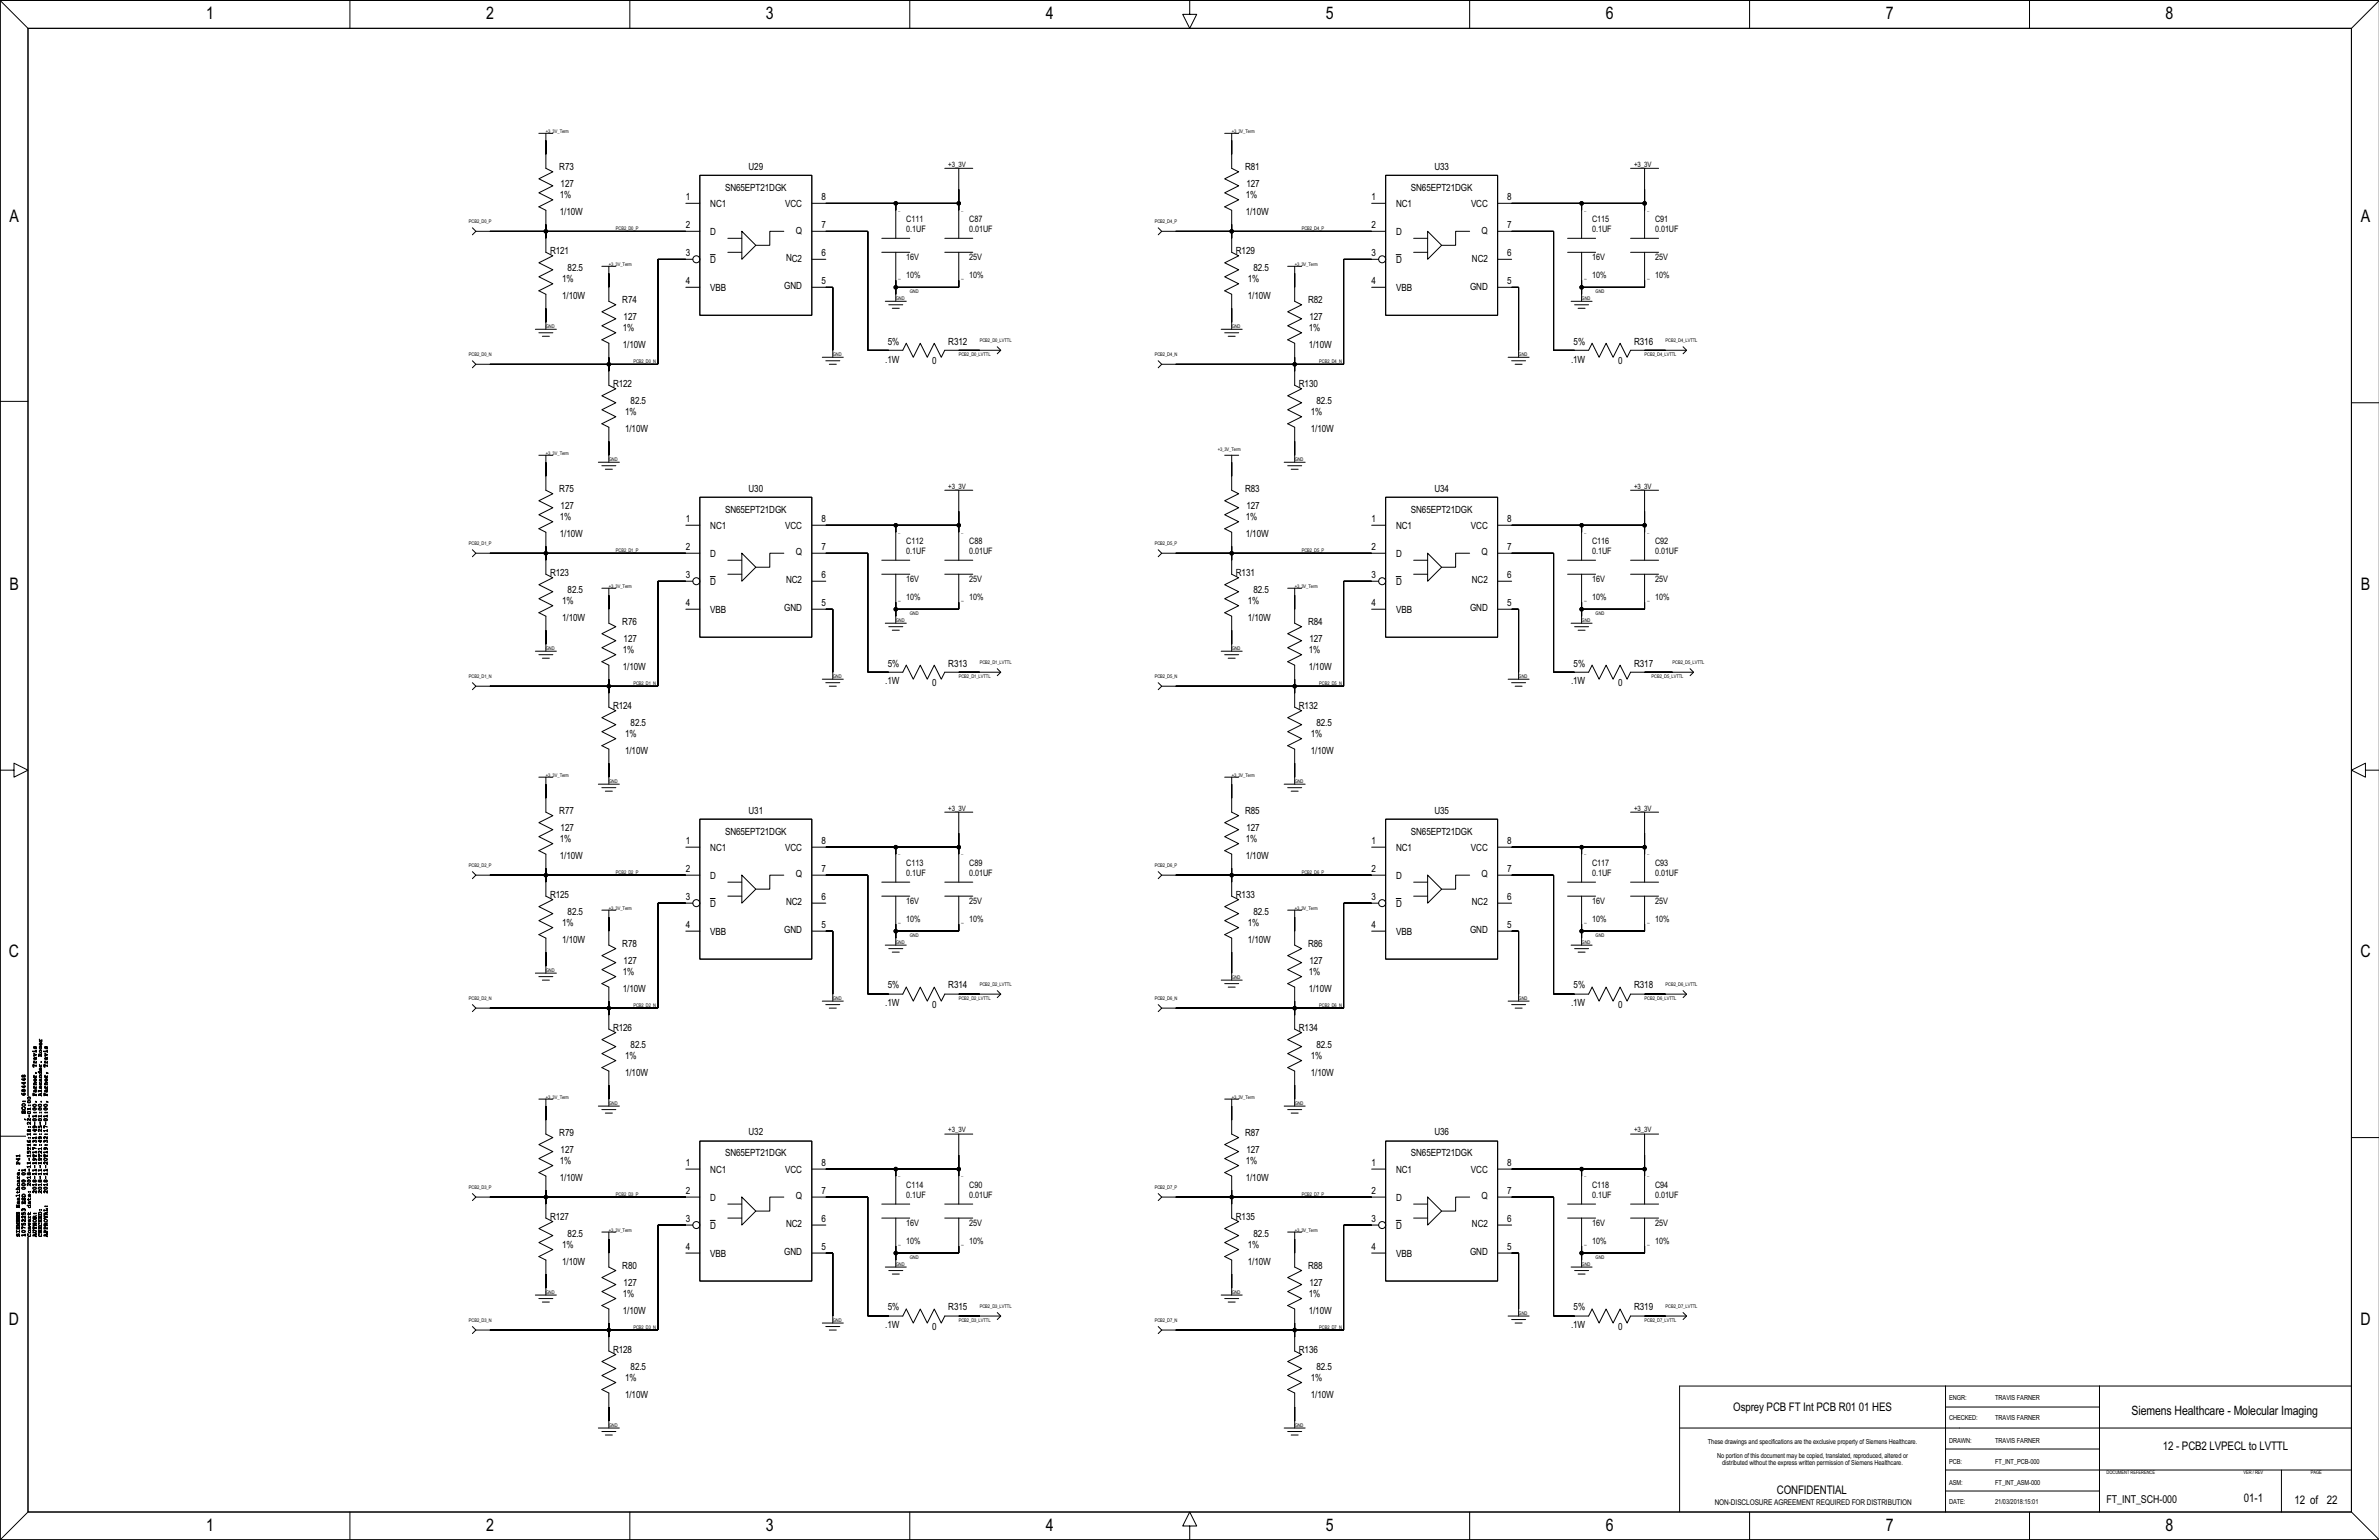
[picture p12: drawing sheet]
<svg xmlns="http://www.w3.org/2000/svg" width="863mm" height="559mm" viewBox="0 0 863 559" stroke-linecap="round" stroke-linejoin="round" font-family="sans-serif">
<defs><g id="words">
<g font-size="6.3">
<text x="74.8" y="7.1">1</text>
<text x="176.4" y="7.1">2</text>
<text x="277.9" y="7.1">3</text>
<text x="379.5" y="7.1">4</text>
<text x="481.1" y="7.1">5</text>
<text x="582.7" y="7.1">6</text>
<text x="684.2" y="7.1">7</text>
<text x="785.8" y="7.1">8</text>
<text x="3.4" y="80.7">A</text>
<text x="856.6" y="80.7">A</text>
<text x="3.4" y="214">B</text>
<text x="856.6" y="214">B</text>
<text x="3.3" y="347.3">C</text>
<text x="856.5" y="347.3">C</text>
<text x="3.3" y="480.7">D</text>
<text x="856.5" y="480.7">D</text>
<text x="74.8" y="555.6">1</text>
<text x="176.4" y="555.6">2</text>
<text x="277.9" y="555.6">3</text>
<text x="379.5" y="555.6">4</text>
<text x="481.1" y="555.6">5</text>
<text x="582.7" y="555.6">6</text>
<text x="684.2" y="555.6">7</text>
<text x="785.8" y="555.6">8</text>
</g>
<text font-size="4.7" x="773.5" y="513.6">Siemens Healthcare - Molecular Imaging</text>
<g font-size="4.3">
<text x="628.9" y="511.8">Osprey PCB FT Int PCB R01 01 HES</text>
<text x="784.8" y="526.3">12 - PCB2 LVPECL to LVTTL</text>
<text x="644.8" y="542">CONFIDENTIAL</text>
<text x="814.2" y="545.2">01-1</text>
<text x="832.6" y="545.7">12 of</text>
<text x="844.4" y="545.7">22</text>
</g>
<text font-size="3.9" x="764.4" y="545.2">FT_INT_SCH-000</text>
<g font-size="3.6">
<text x="202.9" y="61.7">R73</text>
<text x="271.6" y="61.6">U29</text>
<text x="451.8" y="61.7">R81</text>
<text x="520.5" y="61.6">U33</text>
<text x="203.2" y="71.9">1%</text>
<text x="203.4" y="67.9">127</text>
<text x="263.1" y="69.2">SN65EPT21DGK</text>
<text x="452" y="71.9">1%</text>
<text x="452.3" y="67.9">127</text>
<text x="512" y="69.2">SN65EPT21DGK</text>
<text x="248.9" y="72.5">1</text>
<text x="257.8" y="75.1">NC1</text>
<text x="284.9" y="75.1">VCC</text>
<text x="298" y="72.5">8</text>
<text x="497.7" y="72.5">1</text>
<text x="506.6" y="75.1">NC1</text>
<text x="533.8" y="75.1">VCC</text>
<text x="546.9" y="72.5">8</text>
<text x="203.2" y="78.1">1/10W</text>
<text x="248.9" y="82.6">2</text>
<text x="298" y="82.6">7</text>
<text x="452" y="78.1">1/10W</text>
<text x="497.7" y="82.6">2</text>
<text x="546.9" y="82.6">7</text>
<text x="257.8" y="85.2">D</text>
<text x="288.8" y="84.7">Q</text>
<text x="506.6" y="85.2">D</text>
<text x="537.6" y="84.7">Q</text>
<text x="199.6" y="92.2">R121</text>
<text x="248.9" y="92.8">3</text>
<text x="257.8" y="95.4">D</text>
<text x="285.2" y="94.9">NC2</text>
<text x="298" y="92.8">6</text>
<text x="448.5" y="92.2">R129</text>
<text x="497.7" y="92.8">3</text>
<text x="506.6" y="95.4">D</text>
<text x="534.1" y="94.9">NC2</text>
<text x="546.9" y="92.8">6</text>
<text x="206" y="98.4">82.5</text>
<text x="454.8" y="98.4">82.5</text>
<text x="204" y="102.4">1%</text>
<text x="248.9" y="103">4</text>
<text x="257.8" y="105.6">VBB</text>
<text x="284.6" y="105">GND</text>
<text x="298" y="103">5</text>
<text x="452.8" y="102.4">1%</text>
<text x="497.7" y="103">4</text>
<text x="506.6" y="105.6">VBB</text>
<text x="533.5" y="105.1">GND</text>
<text x="546.9" y="103">5</text>
<text x="204" y="108.6">1/10W</text>
<text x="225.8" y="110">R74</text>
<text x="452.8" y="108.6">1/10W</text>
<text x="474.7" y="110">R82</text>
<text x="226.3" y="116.2">127</text>
<text x="475.1" y="116.2">127</text>
<text x="226" y="120.1">1%</text>
<text x="322.2" y="125.1">5%</text>
<text x="344.1" y="125.1">R312</text>
<text x="474.9" y="120.1">1%</text>
<text x="571" y="125.1">5%</text>
<text x="593" y="125.1">R316</text>
<text x="226" y="126.3">1/10W</text>
<text x="321.2" y="131.5">.1W</text>
<text x="474.9" y="126.3">1/10W</text>
<text x="570.1" y="131.5">.1W</text>
<text x="338.2" y="132">0</text>
<text x="587.1" y="132">0</text>
<text x="222.5" y="140.4">R122</text>
<text x="471.3" y="140.4">R130</text>
<text x="228.8" y="146.7">82.5</text>
<text x="477.7" y="146.7">82.5</text>
<text x="226.8" y="150.6">1%</text>
<text x="475.7" y="150.6">1%</text>
<text x="226.8" y="156.8">1/10W</text>
<text x="475.7" y="156.8">1/10W</text>
<text x="202.9" y="178.5">R75</text>
<text x="271.6" y="178.4">U30</text>
<text x="451.8" y="178.5">R83</text>
<text x="520.5" y="178.4">U34</text>
<text x="203.4" y="184.7">127</text>
<text x="263.1" y="186">SN65EPT21DGK</text>
<text x="452.3" y="184.7">127</text>
<text x="512" y="186">SN65EPT21DGK</text>
<text x="203.2" y="188.7">1%</text>
<text x="248.9" y="189.3">1</text>
<text x="257.8" y="191.9">NC1</text>
<text x="284.9" y="191.9">VCC</text>
<text x="298" y="189.3">8</text>
<text x="452" y="188.7">1%</text>
<text x="497.7" y="189.3">1</text>
<text x="506.6" y="191.9">NC1</text>
<text x="533.8" y="191.9">VCC</text>
<text x="546.9" y="189.3">8</text>
<text x="203.2" y="194.9">1/10W</text>
<text x="452" y="194.9">1/10W</text>
<text x="248.9" y="199.5">2</text>
<text x="257.8" y="202.1">D</text>
<text x="288.8" y="201.5">Q</text>
<text x="298" y="199.5">7</text>
<text x="497.7" y="199.5">2</text>
<text x="506.6" y="202.1">D</text>
<text x="537.6" y="201.5">Q</text>
<text x="546.9" y="199.5">7</text>
<text x="199.6" y="209">R123</text>
<text x="248.9" y="209.6">3</text>
<text x="298" y="209.6">6</text>
<text x="448.5" y="209">R131</text>
<text x="497.7" y="209.6">3</text>
<text x="546.9" y="209.6">6</text>
<text x="206" y="215.2">82.5</text>
<text x="257.8" y="212.2">D</text>
<text x="285.2" y="211.7">NC2</text>
<text x="454.8" y="215.2">82.5</text>
<text x="506.6" y="212.2">D</text>
<text x="534.1" y="211.7">NC2</text>
<text x="204" y="219.2">1%</text>
<text x="248.9" y="219.8">4</text>
<text x="284.6" y="221.9">GND</text>
<text x="298" y="219.8">5</text>
<text x="452.8" y="219.2">1%</text>
<text x="497.7" y="219.8">4</text>
<text x="533.5" y="221.9">GND</text>
<text x="546.9" y="219.8">5</text>
<text x="204" y="225.4">1/10W</text>
<text x="225.8" y="226.8">R76</text>
<text x="257.8" y="222.4">VBB</text>
<text x="452.8" y="225.4">1/10W</text>
<text x="474.7" y="226.8">R84</text>
<text x="506.6" y="222.4">VBB</text>
<text x="226.3" y="233">127</text>
<text x="475.1" y="233">127</text>
<text x="226" y="236.9">1%</text>
<text x="474.9" y="236.9">1%</text>
<text x="226" y="243.1">1/10W</text>
<text x="322.2" y="241.9">5%</text>
<text x="344.1" y="241.9">R313</text>
<text x="474.9" y="243.1">1/10W</text>
<text x="571" y="241.9">5%</text>
<text x="593" y="241.9">R317</text>
<text x="321.2" y="248.4">.1W</text>
<text x="338.2" y="248.9">0</text>
<text x="570.1" y="248.4">.1W</text>
<text x="587.1" y="248.9">0</text>
<text x="222.5" y="257.3">R124</text>
<text x="471.3" y="257.3">R132</text>
<text x="228.8" y="263.5">82.5</text>
<text x="477.7" y="263.5">82.5</text>
<text x="226.8" y="267.4">1%</text>
<text x="475.7" y="267.4">1%</text>
<text x="226.8" y="273.6">1/10W</text>
<text x="475.7" y="273.6">1/10W</text>
<text x="202.9" y="295.3">R77</text>
<text x="271.6" y="295.2">U31</text>
<text x="451.8" y="295.3">R85</text>
<text x="520.5" y="295.2">U35</text>
<text x="203.2" y="305.5">1%</text>
<text x="203.4" y="301.5">127</text>
<text x="263.1" y="302.8">SN65EPT21DGK</text>
<text x="452" y="305.5">1%</text>
<text x="452.3" y="301.5">127</text>
<text x="512" y="302.8">SN65EPT21DGK</text>
<text x="203.2" y="311.7">1/10W</text>
<text x="248.9" y="306.1">1</text>
<text x="257.8" y="308.7">NC1</text>
<text x="284.9" y="308.7">VCC</text>
<text x="298" y="306.1">8</text>
<text x="452" y="311.7">1/10W</text>
<text x="497.7" y="306.1">1</text>
<text x="506.6" y="308.7">NC1</text>
<text x="533.8" y="308.7">VCC</text>
<text x="546.9" y="306.1">8</text>
<text x="248.9" y="316.3">2</text>
<text x="298" y="316.3">7</text>
<text x="497.7" y="316.3">2</text>
<text x="546.9" y="316.3">7</text>
<text x="257.8" y="318.9">D</text>
<text x="288.8" y="318.4">Q</text>
<text x="506.6" y="318.9">D</text>
<text x="537.6" y="318.4">Q</text>
<text x="199.6" y="325.8">R125</text>
<text x="248.9" y="326.4">3</text>
<text x="257.8" y="329">D</text>
<text x="285.2" y="328.5">NC2</text>
<text x="298" y="326.4">6</text>
<text x="448.5" y="325.8">R133</text>
<text x="497.7" y="326.4">3</text>
<text x="506.6" y="329">D</text>
<text x="534.1" y="328.5">NC2</text>
<text x="546.9" y="326.4">6</text>
<text x="204" y="336">1%</text>
<text x="206" y="332">82.5</text>
<text x="452.8" y="336">1%</text>
<text x="454.8" y="332">82.5</text>
<text x="248.9" y="336.6">4</text>
<text x="257.8" y="339.2">VBB</text>
<text x="284.6" y="338.7">GND</text>
<text x="298" y="336.6">5</text>
<text x="497.7" y="336.6">4</text>
<text x="506.6" y="339.2">VBB</text>
<text x="533.5" y="338.7">GND</text>
<text x="546.9" y="336.6">5</text>
<text x="204" y="342.2">1/10W</text>
<text x="225.8" y="343.6">R78</text>
<text x="452.8" y="342.2">1/10W</text>
<text x="474.7" y="343.6">R86</text>
<text x="226" y="353.7">1%</text>
<text x="226.3" y="349.8">127</text>
<text x="474.9" y="353.7">1%</text>
<text x="475.1" y="349.8">127</text>
<text x="226" y="359.9">1/10W</text>
<text x="322.2" y="358.7">5%</text>
<text x="344.1" y="358.7">R314</text>
<text x="474.9" y="359.9">1/10W</text>
<text x="571" y="358.7">5%</text>
<text x="593" y="358.7">R318</text>
<text x="321.2" y="365.2">.1W</text>
<text x="338.2" y="365.7">0</text>
<text x="570.1" y="365.2">.1W</text>
<text x="587.1" y="365.7">0</text>
<text x="222.5" y="374.1">R126</text>
<text x="471.3" y="374.1">R134</text>
<text x="228.8" y="380.3">82.5</text>
<text x="477.7" y="380.3">82.5</text>
<text x="226.8" y="384.2">1%</text>
<text x="475.7" y="384.2">1%</text>
<text x="226.8" y="390.4">1/10W</text>
<text x="475.7" y="390.4">1/10W</text>
<text x="202.9" y="412.1">R79</text>
<text x="271.6" y="412">U32</text>
<text x="451.8" y="412.1">R87</text>
<text x="520.5" y="412">U36</text>
<text x="203.4" y="418.4">127</text>
<text x="263.1" y="419.6">SN65EPT21DGK</text>
<text x="452.3" y="418.4">127</text>
<text x="512" y="419.6">SN65EPT21DGK</text>
<text x="203.2" y="422.3">1%</text>
<text x="248.9" y="422.9">1</text>
<text x="257.7" y="425.5">NC1</text>
<text x="284.9" y="425.5">VCC</text>
<text x="298" y="422.9">8</text>
<text x="452" y="422.3">1%</text>
<text x="497.7" y="422.9">1</text>
<text x="506.6" y="425.5">NC1</text>
<text x="533.8" y="425.5">VCC</text>
<text x="546.9" y="422.9">8</text>
<text x="203.2" y="428.5">1/10W</text>
<text x="452" y="428.5">1/10W</text>
<text x="248.9" y="433.1">2</text>
<text x="257.7" y="435.7">D</text>
<text x="288.8" y="435.2">Q</text>
<text x="298" y="433.1">7</text>
<text x="497.7" y="433.1">2</text>
<text x="506.6" y="435.7">D</text>
<text x="537.6" y="435.2">Q</text>
<text x="546.9" y="433.1">7</text>
<text x="199.6" y="442.6">R127</text>
<text x="248.9" y="443.2">3</text>
<text x="298" y="443.2">6</text>
<text x="448.5" y="442.6">R135</text>
<text x="497.7" y="443.2">3</text>
<text x="546.9" y="443.2">6</text>
<text x="206" y="448.8">82.5</text>
<text x="257.7" y="445.8">D</text>
<text x="285.2" y="445.3">NC2</text>
<text x="454.8" y="448.8">82.5</text>
<text x="506.6" y="445.8">D</text>
<text x="534.1" y="445.3">NC2</text>
<text x="204" y="452.8">1%</text>
<text x="248.9" y="453.4">4</text>
<text x="257.7" y="456">VBB</text>
<text x="284.6" y="455.5">GND</text>
<text x="298" y="453.4">5</text>
<text x="452.8" y="452.8">1%</text>
<text x="497.7" y="453.4">4</text>
<text x="506.6" y="456">VBB</text>
<text x="533.5" y="455.5">GND</text>
<text x="546.9" y="453.4">5</text>
<text x="204" y="459">1/10W</text>
<text x="225.8" y="460.4">R80</text>
<text x="452.8" y="459">1/10W</text>
<text x="474.7" y="460.4">R88</text>
<text x="226.3" y="466.6">127</text>
<text x="475.1" y="466.6">127</text>
<text x="226" y="470.5">1%</text>
<text x="474.9" y="470.5">1%</text>
<text x="226" y="476.8">1/10W</text>
<text x="322.2" y="475.5">5%</text>
<text x="344.1" y="475.5">R315</text>
<text x="474.9" y="476.8">1/10W</text>
<text x="571" y="475.5">5%</text>
<text x="593" y="475.5">R319</text>
<text x="321.2" y="482">.1W</text>
<text x="338.2" y="482.5">0</text>
<text x="570.1" y="482">.1W</text>
<text x="587.1" y="482.5">0</text>
<text x="222.5" y="490.9">R128</text>
<text x="471.3" y="490.9">R136</text>
<text x="228.8" y="497.1">82.5</text>
<text x="477.7" y="497.1">82.5</text>
<text x="226.8" y="501">1%</text>
<text x="475.7" y="501">1%</text>
<text x="226.8" y="507.2">1/10W</text>
<text x="475.7" y="507.2">1/10W</text>
</g>
<g font-size="3.2">
<text x="328.9" y="80.7">C111</text>
<text x="351.7" y="80.7">C87</text>
<text x="577.7" y="80.7">C115</text>
<text x="600.6" y="80.7">C91</text>
<text x="328.9" y="84.2">0.1UF</text>
<text x="351.7" y="84.2">0.01UF</text>
<text x="577.7" y="84.2">0.1UF</text>
<text x="600.6" y="84.2">0.01UF</text>
<text x="328.9" y="94.4">16V</text>
<text x="351.7" y="94.4">25V</text>
<text x="577.7" y="94.4">16V</text>
<text x="600.6" y="94.4">25V</text>
<text x="328.9" y="101">10%</text>
<text x="351.7" y="101">10%</text>
<text x="577.7" y="101">10%</text>
<text x="600.6" y="101">10%</text>
<text x="328.9" y="197.5">C112</text>
<text x="351.7" y="197.5">C88</text>
<text x="577.7" y="197.5">C116</text>
<text x="600.6" y="197.5">C92</text>
<text x="328.9" y="201.1">0.1UF</text>
<text x="351.7" y="201.1">0.01UF</text>
<text x="577.7" y="201.1">0.1UF</text>
<text x="600.6" y="201.1">0.01UF</text>
<text x="328.9" y="211.2">16V</text>
<text x="351.7" y="211.2">25V</text>
<text x="577.7" y="211.2">16V</text>
<text x="600.6" y="211.2">25V</text>
<text x="328.9" y="217.8">10%</text>
<text x="351.7" y="217.8">10%</text>
<text x="577.7" y="217.8">10%</text>
<text x="600.6" y="217.8">10%</text>
<text x="328.9" y="317.9">0.1UF</text>
<text x="328.9" y="314.3">C113</text>
<text x="351.7" y="317.9">0.01UF</text>
<text x="351.7" y="314.3">C89</text>
<text x="577.7" y="314.3">C117</text>
<text x="577.7" y="317.9">0.1UF</text>
<text x="600.6" y="314.3">C93</text>
<text x="600.6" y="317.9">0.01UF</text>
<text x="328.9" y="328">16V</text>
<text x="351.7" y="328">25V</text>
<text x="577.7" y="328">16V</text>
<text x="600.6" y="328">25V</text>
<text x="328.9" y="334.6">10%</text>
<text x="351.7" y="334.6">10%</text>
<text x="577.7" y="334.6">10%</text>
<text x="600.6" y="334.6">10%</text>
<text x="328.9" y="431.1">C114</text>
<text x="351.7" y="431.1">C90</text>
<text x="577.7" y="431.1">C118</text>
<text x="600.6" y="431.1">C94</text>
<text x="328.9" y="434.7">0.1UF</text>
<text x="351.7" y="434.7">0.01UF</text>
<text x="577.7" y="434.7">0.1UF</text>
<text x="600.6" y="434.7">0.01UF</text>
<text x="328.9" y="444.8">16V</text>
<text x="351.7" y="444.8">25V</text>
<text x="577.7" y="444.8">16V</text>
<text x="600.6" y="444.8">25V</text>
<text x="328.9" y="451.4">10%</text>
<text x="351.7" y="451.4">10%</text>
<text x="577.7" y="451.4">10%</text>
<text x="600.6" y="451.4">10%</text>
</g>
<text font-size="2.9" x="622.2" y="546.2">NON-DISCLOSURE AGREEMENT REQUIRED FOR DISTRIBUTION</text>
<g font-size="2.7">
<text x="344.1" y="60.5">+3_3V</text>
<text x="593" y="60.5">+3_3V</text>
<text x="344.1" y="177.3">+3_3V</text>
<text x="592.9" y="177.3">+3_3V</text>
<text x="344.1" y="294.1">+3_3V</text>
<text x="592.9" y="294.1">+3_3V</text>
<text x="344.1" y="410.9">+3_3V</text>
<text x="593" y="410.9">+3_3V</text>
</g>
<g font-size="2.5">
<text x="707.2" y="508">ENGR:</text>
<text x="724" y="508">TRAVIS FARNER</text>
<text x="707.2" y="515.4">CHECKED:</text>
<text x="724" y="515.4">TRAVIS FARNER</text>
<text x="619.7" y="524">These drawings and specifications are the exclusive property of Siemens Healthcare.</text>
<text x="707.2" y="523.5">DRAWN:</text>
<text x="724" y="523.5">TRAVIS FARNER</text>
<text x="623.1" y="529.1">No portion of this document may be copied, translated, reproduced, altered or</text>
<text x="624.9" y="531.6">distributed without the express written permission of Siemens Healthcare.</text>
<text x="707.2" y="531.1">PCB:</text>
<text x="724" y="531.1">FT_INT_PCB-000</text>
<text x="707.2" y="538.7">ASM:</text>
<text x="724" y="538.7">FT_INT_ASM-000</text>
<text x="707.2" y="545.8">DATE:</text>
<text x="724" y="545.8">21/03/2018:15:01</text>
</g>
<g font-size="1.8">
<text x="198.1" y="48.2">+3_3V_Term</text>
<text x="446.9" y="48.2">+3_3V_Term</text>
<text x="170.1" y="81">PCB2_D0_P</text>
<text x="223.5" y="83.5">PCB2_D0_P</text>
<text x="419" y="81">PCB2_D4_P</text>
<text x="472.3" y="83.5">PCB2_D4_P</text>
<text x="220.9" y="96.5">+3_3V_Term</text>
<text x="469.8" y="96.5">+3_3V_Term</text>
<text x="330.1" y="106.4">GND</text>
<text x="579" y="106.4">GND</text>
<text x="325" y="108.9">GND</text>
<text x="573.9" y="108.9">GND</text>
<text x="198.1" y="119.1">GND</text>
<text x="446.9" y="119.1">GND</text>
<text x="355.5" y="124.2">PCB2_D0_LVTTL</text>
<text x="604.4" y="124.2">PCB2_D4_LVTTL</text>
<text x="170.1" y="129.3">PCB2_D0_N</text>
<text x="229.8" y="131.8">PCB2_D0_N</text>
<text x="302.2" y="129.2">GND</text>
<text x="347.9" y="129.3">PCB2_D0_LVTTL</text>
<text x="419" y="129.3">PCB2_D4_N</text>
<text x="478.7" y="131.8">PCB2_D4_N</text>
<text x="551" y="129.3">GND</text>
<text x="596.8" y="129.3">PCB2_D4_LVTTL</text>
<text x="198.1" y="165.1">+3_3V_Term</text>
<text x="220.9" y="167.3">GND</text>
<text x="441.9" y="163.5">+3_3V_Term</text>
<text x="469.8" y="167.3">GND</text>
<text x="170.1" y="197.8">PCB2_D1_P</text>
<text x="419" y="197.8">PCB2_D5_P</text>
<text x="223.5" y="200.4">PCB2_D1_P</text>
<text x="472.3" y="200.4">PCB2_D5_P</text>
<text x="220.9" y="213.3">+3_3V_Term</text>
<text x="469.8" y="213.3">+3_3V_Term</text>
<text x="325" y="225.7">GND</text>
<text x="330.1" y="223.2">GND</text>
<text x="573.9" y="225.7">GND</text>
<text x="579" y="223.2">GND</text>
<text x="198.1" y="235.9">GND</text>
<text x="446.9" y="235.9">GND</text>
<text x="355.5" y="241">PCB2_D1_LVTTL</text>
<text x="606.9" y="241">PCB2_D5_LVTTL</text>
<text x="170.1" y="246.1">PCB2_D1_N</text>
<text x="229.8" y="248.6">PCB2_D1_N</text>
<text x="302.2" y="246.1">GND</text>
<text x="347.9" y="246.1">PCB2_D1_LVTTL</text>
<text x="419" y="246.1">PCB2_D5_N</text>
<text x="478.7" y="248.6">PCB2_D5_N</text>
<text x="551" y="246.1">GND</text>
<text x="599.3" y="246.1">PCB2_D5_LVTTL</text>
<text x="198.1" y="281.9">+3_3V_Term</text>
<text x="446.9" y="281.9">+3_3V_Term</text>
<text x="220.9" y="284.2">GND</text>
<text x="469.8" y="284.2">GND</text>
<text x="170.1" y="314.6">PCB2_D2_P</text>
<text x="223.5" y="317.2">PCB2_D2_P</text>
<text x="419" y="314.6">PCB2_D6_P</text>
<text x="472.3" y="317.2">PCB2_D6_P</text>
<text x="220.9" y="330.1">+3_3V_Term</text>
<text x="469.8" y="330.1">+3_3V_Term</text>
<text x="330.1" y="340">GND</text>
<text x="579" y="340">GND</text>
<text x="325" y="342.6">GND</text>
<text x="573.9" y="342.6">GND</text>
<text x="198.1" y="352.7">GND</text>
<text x="355.5" y="357.8">PCB2_D2_LVTTL</text>
<text x="446.9" y="355.3">GND</text>
<text x="604.4" y="357.8">PCB2_D6_LVTTL</text>
<text x="170.1" y="362.9">PCB2_D2_N</text>
<text x="229.8" y="365.4">PCB2_D2_N</text>
<text x="302.2" y="362.9">GND</text>
<text x="347.9" y="362.9">PCB2_D2_LVTTL</text>
<text x="419" y="362.9">PCB2_D6_N</text>
<text x="478.7" y="365.4">PCB2_D6_N</text>
<text x="551" y="362.9">GND</text>
<text x="596.8" y="362.9">PCB2_D6_LVTTL</text>
<text x="198.1" y="398.7">+3_3V_Term</text>
<text x="220.9" y="401">GND</text>
<text x="446.9" y="398.7">+3_3V_Term</text>
<text x="469.8" y="401">GND</text>
<text x="170.1" y="431.4">PCB2_D3_P</text>
<text x="419" y="431.4">PCB2_D7_P</text>
<text x="223.5" y="434">PCB2_D3_P</text>
<text x="472.3" y="434">PCB2_D7_P</text>
<text x="220.9" y="446.9">+3_3V_Term</text>
<text x="469.8" y="446.9">+3_3V_Term</text>
<text x="325" y="459.4">GND</text>
<text x="330.1" y="456.8">GND</text>
<text x="573.9" y="459.4">GND</text>
<text x="579" y="456.8">GND</text>
<text x="198.1" y="469.5">GND</text>
<text x="446.9" y="469.5">GND</text>
<text x="170.1" y="479.7">PCB2_D3_N</text>
<text x="302.2" y="479.7">GND</text>
<text x="347.9" y="479.7">PCB2_D3_LVTTL</text>
<text x="355.5" y="474.6">PCB2_D3_LVTTL</text>
<text x="419" y="479.7">PCB2_D7_N</text>
<text x="551" y="477.2">GND</text>
<text x="596.8" y="479.7">PCB2_D7_LVTTL</text>
<text x="604.4" y="474.6">PCB2_D7_LVTTL</text>
<text x="229.8" y="482.2">PCB2_D3_N</text>
<text x="478.7" y="482.2">PCB2_D7_N</text>
<text x="220.9" y="517.8">GND</text>
<text x="469.8" y="517.8">GND</text>
<text x="764.4" y="535">DOCUMENT REFERENCE</text>
<text x="814.1" y="535">VER / REV</text>
<text x="838.5" y="535">PAGE</text>
</g>
<g font-size="1.1">
<text x="326.8" y="76.8" transform="rotate(-90 326.8 76.8)">1</text>
<text x="349.6" y="76.8" transform="rotate(-90 349.6 76.8)">1</text>
<text x="575.6" y="76.8" transform="rotate(-90 575.6 76.8)">1</text>
<text x="598.5" y="76.8" transform="rotate(-90 598.5 76.8)">1</text>
<text x="326.8" y="101.7" transform="rotate(-90 326.8 101.7)">2</text>
<text x="349.6" y="101.7" transform="rotate(-90 349.6 101.7)">2</text>
<text x="575.6" y="101.7" transform="rotate(-90 575.6 101.7)">2</text>
<text x="598.5" y="101.7" transform="rotate(-90 598.5 101.7)">2</text>
<text x="326.8" y="193.6" transform="rotate(-90 326.8 193.6)">1</text>
<text x="349.6" y="193.6" transform="rotate(-90 349.6 193.6)">1</text>
<text x="575.6" y="193.6" transform="rotate(-90 575.6 193.6)">1</text>
<text x="598.5" y="193.6" transform="rotate(-90 598.5 193.6)">1</text>
<text x="326.8" y="218.5" transform="rotate(-90 326.8 218.5)">2</text>
<text x="349.6" y="218.5" transform="rotate(-90 349.6 218.5)">2</text>
<text x="575.6" y="218.5" transform="rotate(-90 575.6 218.5)">2</text>
<text x="598.5" y="218.5" transform="rotate(-90 598.5 218.5)">2</text>
<text x="326.8" y="310.4" transform="rotate(-90 326.8 310.4)">1</text>
<text x="349.6" y="310.4" transform="rotate(-90 349.6 310.4)">1</text>
<text x="575.6" y="310.4" transform="rotate(-90 575.6 310.4)">1</text>
<text x="598.5" y="310.4" transform="rotate(-90 598.5 310.4)">1</text>
<text x="326.8" y="335.3" transform="rotate(-90 326.8 335.3)">2</text>
<text x="349.6" y="335.3" transform="rotate(-90 349.6 335.3)">2</text>
<text x="575.6" y="335.3" transform="rotate(-90 575.6 335.3)">2</text>
<text x="598.5" y="335.3" transform="rotate(-90 598.5 335.3)">2</text>
<text x="326.8" y="427.2" transform="rotate(-90 326.8 427.2)">1</text>
<text x="349.6" y="427.2" transform="rotate(-90 349.6 427.2)">1</text>
<text x="575.6" y="427.2" transform="rotate(-90 575.6 427.2)">1</text>
<text x="598.5" y="427.2" transform="rotate(-90 598.5 427.2)">1</text>
<text x="326.8" y="452.1" transform="rotate(-90 326.8 452.1)">2</text>
<text x="349.6" y="452.1" transform="rotate(-90 349.6 452.1)">2</text>
<text x="575.6" y="452.1" transform="rotate(-90 575.6 452.1)">2</text>
<text x="598.5" y="452.1" transform="rotate(-90 598.5 452.1)">2</text>
</g>
</g></defs>
<g fill="none" stroke="#000" stroke-width=".36">
<path d="M0 .1l10.2 10.2M10.2 10.3h843v538.3h-843zM127 .1v10.2M228.5 .1v10.2M330.1 .1v10.2M431.7 .1v5.1h2.5l-2.5 5.1-2.5-5.1h2.5M533.3 .1v10.2M634.9 .1v10.2M736.4 .1v10.2M863.3 .1h-863.3v558.7M863.3 .2l-10 10.1M195.5 48.4h5.1"/>
<path d="M198.1 48.4v12.7l2.5 1.2-5.1 2.6 5.1 2.5-5.1 2.6 5.1 2.5-5.1 2.5 2.6 1.3v15.2l2.5 1.3-5.1 2.6 5.1 2.5-5.1 2.5 5.1 2.6-5.1 2.5 2.6 1.3v12.7M198.1 50.9v5.1M444.4 48.4h5.1M446.9 50.9v5.1M446.9 48.4v12.7l2.6 1.2-5.1 2.6 5.1 2.5-5.1 2.6 5.1 2.5-5.1 2.5 2.5 1.3v15.3l2.6 1.2-5.1 2.6 5.1 2.5-5.1 2.5 5.1 2.6-5.1 2.5 2.5 1.3v12.7M248.9 73.8h5M253.9 63.6h40.7v50.8h-40.7zM294.6 73.8h53.3M299.6 73.8h25.4M325 73.8h22.9M325 73.8v2.5M325 73.8v12.7"/>
<path d="M342.8 61.1h10.2M347.9 73.8v2.5M347.9 68.7v5.1M347.9 61.1v25.4M497.7 73.8h5.1M502.8 63.6h40.6v50.8h-40.6zM543.4 73.8h53.4M548.5 73.8h25.4M573.9 73.8v2.5M573.9 73.8v12.7M573.9 73.8h22.9M591.7 61.1h10.1"/>
<path d="M596.8 61.1v25.4M596.8 73.8v2.5M596.8 68.7v5.1M171.4 82.7l1.3 1.2-1.3 1.3M177.8 83.9h20.3M198.1 83.9v2.6M198.1 81.4v2.5M198.1 83.9h50.8M218.4 96.6h5.1M220.9 96.6v12.7l2.6 1.3-5.1 2.5 5.1 2.6-5.1 2.5 5.1 2.5-5.1 2.6 2.5 1.3v15.2l2.6 1.3-5.1 2.5 5.1 2.5-5.1 2.6 5.1 2.5-5.1 2.6 2.5 1.2v12.7M220.9 99.2v5M238.7 94.1h10.2"/>
<path d="M238.7 94.1v38.1M251.4 94.1h-12.7M253.9 83.9h-81.2M257.8 92.4h1.7M264.1 91.5h5.1M264.1 86.5h5.1M269.2 83.9l5.1 5.1-5.1 5.1zM284.4 83.9h-5.1v5.1h-5M294.6 94.1h5.1M294.6 83.9h20.3M299.6 83.9h15.3M314.9 83.9v43.2"/>
<path d="M320 91.5h10.1M320 86.5h10.1M325 91.5v17.8M342.8 91.5h10.2M342.8 86.5h10.2M347.9 91.5v12.7M420.3 82.7l1.2 1.2-1.2 1.3M421.5 83.9h81.3M426.6 83.9h20.3M446.9 83.9v2.6M446.9 81.4v2.5M446.9 83.9h50.8"/>
<path d="M467.3 96.6h5M469.8 99.2v5M469.8 96.6v12.7l2.5 1.3-5.1 2.5 5.1 2.6-5.1 2.5 5.1 2.6-5.1 2.5 2.6 1.3v15.2l2.5 1.3-5.1 2.5 5.1 2.5-5.1 2.6 5.1 2.5-5.1 2.6 2.6 1.2v12.7M487.6 94.1h10.1M487.6 94.1v38.1M487.6 94.1h12.7M506.6 92.4h1.8M513 91.6h5M513 86.5h5M518 83.9l5.1 5.1-5.1 5.1zM533.3 83.9h-5.1v5.1h-5.1M543.4 94.1h5.1"/>
<path d="M548.5 83.9h15.2M563.7 83.9v43.2M563.7 83.9h-20.3M568.8 91.5h10.2M568.8 86.5h10.2M573.9 91.5v17.8M591.7 91.5h10.1M591.7 86.5h10.1M596.8 91.5v12.7M194.3 119.5h7.6M198.1 111.9v5M248.9 104.2h5"/>
<path d="M294.6 104.2h7.6M299.6 104.2h2.6M302.2 104.2v22.9M302.2 104.2v25.4M321.2 109.3h7.7M322.5 110.6h5.1M323.8 111.9h2.5M325 104.2v2.6M325 101.7v2.5M325 104.2h22.9M347.9 101.7v2.5M443.1 119.5h7.6"/>
<path d="M446.9 111.9v5M497.7 104.2h5.1M548.5 104.2h2.5M551 104.2v22.9M551 104.2h-7.6M551 104.2v25.4M570.1 109.3h7.6M571.4 110.6h5M572.6 111.9h2.6M573.9 104.2v2.6M573.9 101.7v2.5M573.9 104.2h22.9"/>
<path d="M596.8 101.7v2.5M171.4 130.9l1.3 1.3-1.3 1.2M172.7 132.2h66M177.8 132.2h43.1M195.5 120.7h5.1M196.8 122h2.5M220.9 132.2v2.5M220.9 129.6v2.6M220.9 132.2h17.8M298.4 129.6h7.6M299.7 130.9h5M300.9 132.2h2.6"/>
<path d="M314.9 127.1h7.6M347.9 127.1h7.6M361.9 125.8l1.2 1.3-1.2 1.3M363.1 127.1h-20.3l-1.3 2.5-2.5-5-2.5 5-2.6-5-2.5 5-2.5-5-1.3 2.5h-12.7M420.3 130.9l1.2 1.3-1.2 1.2M421.5 132.2h66.1M426.6 132.2h43.2M444.4 120.8h5.1M445.7 122h2.5M469.8 132.2v2.5M469.8 129.6v2.6M469.8 132.2h17.8"/>
<path d="M547.2 129.6h7.7M548.5 130.9h5.1M549.8 132.2h2.5M563.7 127.1h7.7M596.8 127.1h7.6M610.7 125.8l1.3 1.3-1.3 1.3M612 127.1h-20.3l-1.3 2.5-2.5-5-2.6 5-2.5-5-2.5 5-2.6-5-1.3 2.5h-12.7M0 145.6h10.2M853.2 146.1h10.1M195.5 165.2h5.1M198.1 165.2v12.7l2.5 1.3-5.1 2.5 5.1 2.5-5.1 2.6 5.1 2.5-5.1 2.6 2.6 1.2v15.3l2.5 1.2-5.1 2.6 5.1 2.5-5.1 2.5 5.1 2.6-5.1 2.5 2.6 1.3v12.7M198.1 167.7v5.1"/>
<path d="M217.1 167.7h7.6M218.4 169h5.1M219.7 170.3h2.5M220.9 160.1v5.1M342.8 177.9h10.2M347.9 177.9v25.4M444.4 165.2h5.1M446.9 167.7v5.1M446.9 165.2v12.7l2.6 1.3-5.1 2.5 5.1 2.5-5.1 2.6 5.1 2.5-5.1 2.6 2.5 1.2v15.3l2.6 1.2-5.1 2.6 5.1 2.5-5.1 2.6 5.1 2.5-5.1 2.5 2.5 1.3v12.7M466 167.7h7.6M467.2 169h5.1M468.5 170.3h2.6"/>
<path d="M469.8 160.1v5.1M591.7 177.9h10.1M596.8 177.9v25.4M171.4 199.5l1.3 1.2-1.3 1.3M198.1 198.2v2.5M248.9 190.6h5M253.9 180.4h40.7v50.8h-40.7zM294.6 190.6h53.3M299.6 190.6h25.4M325 190.6h22.9M325 190.6v2.5M325 190.6v12.7"/>
<path d="M347.9 190.6v2.5M347.9 185.5v5.1M420.3 199.5l1.2 1.2-1.2 1.3M446.9 198.2v2.5M497.7 190.6h5.1M502.8 180.4h40.6v50.8h-40.6zM548.5 190.6h25.4M573.9 190.6v2.5M573.9 190.6v12.7M573.9 190.6h22.9M596.8 190.6v2.5M596.8 185.5v5.1"/>
<path d="M596.8 190.6h-53.4M177.8 200.7h20.3M198.1 200.7v2.6M198.1 200.7h50.8M218.4 213.4h5.1M220.9 213.4v12.7l2.6 1.3-5.1 2.5 5.1 2.6-5.1 2.5 5.1 2.6-5.1 2.5 2.5 1.3v15.2l2.6 1.3-5.1 2.5 5.1 2.6-5.1 2.5 5.1 2.5-5.1 2.6 2.5 1.2v12.7M220.9 216v5.1M238.7 210.9h10.2M238.7 210.9v38.1M251.4 210.9h-12.7M253.9 200.7h-81.2M257.8 209.2h1.7"/>
<path d="M264.1 208.4h5.1M264.1 203.3h5.1M269.2 200.7l5.1 5.1-5.1 5.1zM284.4 200.7h-5.1v5.1h-5M294.6 210.9h5.1M294.6 200.7h20.3M299.6 200.7h15.3M314.9 200.7v43.2M320 208.4h10.1M320 203.3h10.1M325 218.5v2.6M325 208.4v17.7"/>
<path d="M342.8 208.4h10.2M342.8 203.3h10.2M347.9 218.5v2.6M347.9 208.4v12.7M421.5 200.7h81.3M426.6 200.7h20.3M446.9 200.7v2.6M446.9 200.7h50.8M467.3 213.4h5M469.8 216v5.1M469.8 213.4v12.7l2.5 1.3-5.1 2.5 5.1 2.6-5.1 2.5 5.1 2.6-5.1 2.5 2.6 1.3v15.2l2.5 1.3-5.1 2.5 5.1 2.6-5.1 2.5 5.1 2.5-5.1 2.6 2.6 1.2v12.7M487.6 210.9h10.1"/>
<path d="M487.6 210.9v38.1M487.6 210.9h12.7M506.6 209.2h1.8M513 208.4h5M513 203.3h5M518 200.7l5.1 5.1-5.1 5.1zM533.3 200.7h-5.1v5.1h-5.1M543.4 210.9h5.1M548.5 200.7h15.2M563.7 200.7v43.2M563.7 200.7h-20.3M568.8 208.4h10.2"/>
<path d="M568.8 203.3h10.2M573.9 208.4v17.7M573.9 218.5v2.6M591.7 208.4h10.1M591.7 203.3h10.1M596.8 208.4v12.7M596.8 218.5v2.6M194.3 236.3h7.6M195.5 237.6h5.1M196.8 238.8h2.5M198.1 228.7v5.1M248.9 221.1h5"/>
<path d="M294.6 221.1h7.6M299.6 221.1h2.6M302.2 221.1v22.8M302.2 221.1v25.4M321.2 226.1h7.7M322.5 227.4h5.1M323.8 228.7h2.5M325 221.1h22.9M325 221.1v2.5M443.1 236.3h7.6M444.4 237.6h5.1M445.7 238.8h2.5"/>
<path d="M446.9 228.7v5.1M497.7 221.1h5.1M548.5 221.1h2.5M551 221.1v22.8M551 221.1h-7.6M551 221.1v25.4M570.1 226.1h7.6M571.4 227.4h5M572.6 228.7h2.6M573.9 221.1v2.5M573.9 221.1h22.9M171.4 247.7l1.3 1.3-1.3 1.3"/>
<path d="M172.7 249h66M177.8 249h43.1M220.9 246.5v2.5M220.9 249h17.8M220.9 249v2.5M298.4 246.5h7.6M299.7 247.7h5M300.9 249h2.6M314.9 243.9h7.6M347.9 243.9h7.6M361.9 242.6l1.2 1.3-1.2 1.3M363.1 243.9h-20.3l-1.3 2.6-2.5-5.1-2.5 5.1-2.6-5.1-2.5 5.1-2.5-5.1-1.3 2.5h-12.7"/>
<path d="M420.3 247.7l1.2 1.3-1.2 1.3M421.5 249h66.1M426.6 249h43.2M469.8 249v2.5M469.8 246.5v2.5M469.8 249h17.8M547.2 246.5h7.7M548.5 247.7h5.1M549.8 249h2.5M563.7 243.9h12.7l1.3-2.5 2.6 5.1 2.5-5.1 2.5 5.1 2.6-5.1 2.5 5.1 1.3-2.6h22.8M563.7 243.9h7.7M596.8 243.9h10.1"/>
<path d="M613.3 242.6l1.2 1.3-1.2 1.3M0 279.5h5.1v-2.6l5.1 2.6-5.1 2.5v-2.5M220.9 276.9v5.1M469.8 276.9v5.1M858.3 279.5v-2.6l-5.1 2.6 5.1 2.5v-2.5h5M195.5 282h5.1M198.1 282v12.7l2.5 1.3-5.1 2.5 5.1 2.5-5.1 2.6 5.1 2.5-5.1 2.6 2.6 1.2v15.3l2.5 1.2-5.1 2.6 5.1 2.5-5.1 2.6 5.1 2.5-5.1 2.5 2.6 1.3v12.7M198.1 284.5v5.1M217.1 284.5h7.6M218.4 285.8h5.1M219.7 287.1h2.5M253.9 297.2h40.7v50.8h-40.7z"/>
<path d="M342.8 294.7h10.2M347.9 294.7v25.4M444.4 282h5.1M446.9 284.5v5.1M446.9 282v12.7l2.6 1.3-5.1 2.5 5.1 2.6-5.1 2.5 5.1 2.5-5.1 2.6 2.5 1.2v15.3l2.6 1.2-5.1 2.6 5.1 2.5-5.1 2.6 5.1 2.5-5.1 2.5 2.5 1.3v15.2M466 284.5h7.6M467.2 285.8h5.1M468.5 287.1h2.6M502.8 297.2h40.6v50.8h-40.6zM591.7 294.7h10.1M596.8 294.7v25.4M171.4 316.3l1.3 1.3-1.3 1.2"/>
<path d="M177.8 317.6h20.3M198.1 315v2.6M198.1 317.6h50.8M198.1 317.6v2.5M248.9 307.4h5M253.9 317.6h-81.2M269.2 317.6l5.1 5-5.1 5.1zM284.4 317.6h-5.1v5h-5M294.6 307.4h53.3M294.6 317.6h20.3M299.6 307.4h25.4M299.6 317.6h15.3"/>
<path d="M314.9 317.6v43.1M325 307.4h22.9M325 307.4v2.5M325 307.4v12.7M347.9 307.4v2.5M347.9 302.3v5.1M420.3 316.3l1.2 1.3-1.2 1.2M421.5 317.6h81.3M426.6 317.6h20.3M446.9 315v2.6M446.9 317.6h50.8M446.9 317.6v2.5"/>
<path d="M497.7 307.4h5.1M518 317.6l5.1 5-5.1 5.1zM533.3 317.6h-5.1v5h-5.1M548.5 307.4h25.4M548.5 317.6h15.2M563.7 317.6v43.1M563.7 317.6h-20.3M573.9 307.4v2.5M573.9 307.4v12.7M573.9 307.4h22.9M596.8 307.4v2.5M596.8 302.3v5.1"/>
<path d="M596.8 307.4h-53.4M218.4 330.3h5.1M220.9 330.3v12.7l2.6 1.2-5.1 2.6 5.1 2.5-5.1 2.5 5.1 2.6-5.1 2.5 2.5 1.3v15.2l2.6 1.3-5.1 2.5 5.1 2.6-5.1 2.5 5.1 2.5-5.1 2.6 2.5 1.3v12.7M220.9 332.8v5.1M238.7 327.7h10.2M238.7 327.7v38.1M248.9 337.9h5M251.4 327.7h-12.7M257.8 326h1.7M264.1 325.2h5.1M264.1 320.1h5.1M294.6 327.7h5.1"/>
<path d="M294.6 337.9h7.6M299.6 337.9h2.6M302.2 337.9v22.8M302.2 337.9v25.4M320 325.2h10.1M320 320.1h10.1M325 335.3v2.6M325 337.9h22.9M325 337.9v2.5M325 325.2v17.7M342.8 325.2h10.2M342.8 320.1h10.2"/>
<path d="M347.9 335.3v2.6M347.9 325.2v12.7M467.3 330.3h5M469.8 332.8v5.1M469.8 330.3v12.7l2.5 1.2-5.1 2.6 5.1 2.5-5.1 2.5 5.1 2.6-5.1 2.5 2.6 1.3v15.2l2.5 1.3-5.1 2.5 5.1 2.6-5.1 2.5 5.1 2.6-5.1 2.5 2.6 1.3v12.7M487.6 327.7h10.1M487.6 327.7v38.1M487.6 327.7h12.7M497.7 337.9h5.1M506.6 326h1.8M513 325.2h5M513 320.1h5"/>
<path d="M543.4 327.7h5.1M548.5 337.9h2.5M551 337.9v22.8M551 337.9h-7.6M551 337.9v25.4M568.8 325.2h10.2M568.8 320.1h10.2M573.9 325.2v17.8M573.9 337.9v2.5M573.9 335.3v2.6M573.9 337.9h22.9M591.7 325.2h10.1"/>
<path d="M591.7 320.1h10.1M596.8 325.2v12.7M596.8 335.3v2.6M194.3 353.1h7.6M195.5 354.4h5.1M196.8 355.6h2.5M198.1 345.5v5.1M321.2 342.9h7.7M322.5 344.2h5.1M323.8 345.5h2.5M361.9 359.5l1.2 1.2-1.2 1.3M443.1 355.6h7.6"/>
<path d="M444.4 356.9h5.1M445.7 358.2h2.5M446.9 345.5v7.6M570.1 343h7.6M571.4 344.2h5M572.6 345.5h2.6M610.7 359.5l1.3 1.2-1.3 1.3M171.4 364.5l1.3 1.3-1.3 1.3M172.7 365.8h66M177.8 365.8h43.1M220.9 363.3v2.5M220.9 365.8h17.8"/>
<path d="M220.9 365.8v2.5M298.4 363.3h7.6M299.7 364.5h5M300.9 365.8h2.6M314.9 360.7h7.6M347.9 360.7h7.6M363.1 360.7h-20.3l-1.3 2.6-2.5-5.1-2.5 5.1-2.6-5.1-2.5 5.1-2.5-5.1-1.3 2.5h-12.7M420.3 364.5l1.2 1.3-1.2 1.3M421.5 365.8h66.1M426.6 365.8h43.2M469.8 363.3v2.5M469.8 365.8h17.8"/>
<path d="M469.8 365.8v2.5M547.2 363.3h7.7M548.5 364.5h5.1M549.8 365.8h2.5M563.7 360.7h12.7l1.3-2.5 2.6 5.1 2.5-5.1 2.5 5.1 2.6-5.1 2.5 5.1 1.3-2.6h20.3M563.7 360.7h7.7M596.8 360.7h7.6M195.5 398.8h5.1M198.1 398.8v12.7l2.5 1.3-5.1 2.5 5.1 2.6-5.1 2.5 5.1 2.5-5.1 2.6 2.6 1.2v15.3l2.5 1.3-5.1 2.5 5.1 2.5-5.1 2.6 5.1 2.5-5.1 2.6 2.6 1.2v12.7M220.9 393.7v5.1M444.4 398.8h5.1M446.9 398.8v12.7l2.6 1.3-5.1 2.5 5.1 2.6-5.1 2.5 5.1 2.5-5.1 2.6 2.5 1.2v15.3l2.6 1.3-5.1 2.5 5.1 2.5-5.1 2.6 5.1 2.5-5.1 2.6 2.5 1.2v12.7"/>
<path d="M469.8 393.7v5.1M0 412.3h10.2M198.1 401.4v5M217.1 401.4h7.6M218.4 402.6h5.1M219.7 403.9h2.5M253.9 414.1h40.7v50.7h-40.7zM342.8 411.5h10.2M347.9 419.1v5.1M347.9 411.5v25.4M446.9 401.4v5M466 401.4h7.6"/>
<path d="M467.2 402.6h5.1M468.5 403.9h2.6M502.8 414.1h40.6v50.7h-40.6zM591.7 411.5h10.1M596.8 411.5v25.4M596.8 419.1v5.1M853.2 412.8h10.1M171.4 433.1l1.3 1.3-1.3 1.2M177.8 434.4h20.3M198.1 434.4v2.5M198.1 431.8v2.6M198.1 434.4h50.8"/>
<path d="M248.9 424.2h5M253.9 434.4h-81.2M264.1 436.9h5.1M269.2 434.4l5.1 5-5.1 5.1zM284.4 434.4h-5.1v5h-5M294.6 424.2h53.3M294.6 434.4h20.3M299.6 424.2h25.4M299.6 434.4h15.3M314.9 434.4v43.1M320 436.9h10.1M325 424.2h22.9"/>
<path d="M325 424.2v2.5M325 424.2v12.7M342.8 436.9h10.2M347.9 424.2v2.5M420.3 433.1l1.2 1.3-1.2 1.2M421.5 434.4h81.3M426.6 434.4h20.3M446.9 434.4v2.5M446.9 431.8v2.6M446.9 434.4h50.8M497.7 424.2h5.1M513 436.9h5"/>
<path d="M518 434.4l5.1 5-5.1 5.1zM533.3 434.4h-5.1v5h-5.1M548.5 424.2h25.4M548.5 434.4h15.2M563.7 434.4v43.1M563.7 434.4h-20.3M568.8 436.9h10.2M573.9 424.2v2.5M573.9 424.2v12.7M573.9 424.2h22.9M591.7 436.9h10.1M596.8 424.2v2.5"/>
<path d="M596.8 424.2h-53.4M218.4 447.1h5.1M220.9 447.1v12.7l2.6 1.2-5.1 2.6 5.1 2.5-5.1 2.6 5.1 2.5-5.1 2.5 2.5 1.3v15.2l2.6 1.3-5.1 2.5 5.1 2.6-5.1 2.5 5.1 2.6-5.1 2.5 2.5 1.3v12.7M220.9 449.6v5.1M238.7 444.5h10.2M238.7 444.5v38.1M248.9 454.7h5M251.4 444.5h-12.7M257.7 442.8h1.8M264.1 442h5.1M294.6 444.5h5M294.6 454.7h7.6"/>
<path d="M299.6 454.7h2.6M302.2 454.7v22.8M302.2 454.7v25.4M320 442h10.1M321.2 459.8h7.7M325 454.7h22.9M325 454.7v2.5M325 452.1v2.6M325 442v17.8M342.8 442h10.2M347.9 452.1v2.6M347.9 442v12.7"/>
<path d="M467.3 447.1h5M469.8 449.6v5.1M469.8 447.1v12.7l2.5 1.2-5 2.6 5 2.5-5 2.6 5 2.5-5 2.5 2.5 1.3v15.2l2.5 1.3-5 2.5 5 2.6-5 2.5 5 2.6-5 2.5 2.5 1.3v12.7M487.6 444.5h10.1M487.6 444.5v38.1M487.6 444.5h12.7M497.7 454.7h5.1M506.6 442.8h1.8M513 442h5M543.4 444.5h5.1M548.5 454.7h2.5M551 454.7v20.3"/>
<path d="M551 454.7h-7.6M551 454.7v22.8M568.8 442h10.2M570.1 459.8h7.6M573.9 442v17.8M573.9 452.1v2.6M573.9 454.7v2.5M573.9 454.7h22.9M591.7 442h10.1M596.8 442v12.7M596.8 452.1v2.6M194.3 469.9h7.6"/>
<path d="M195.5 471.2h5.1M196.8 472.5h2.5M198.1 462.3v5.1M314.9 477.5h7.6M322.5 461h5.1M323.8 462.3h2.5M347.9 477.5h7.6M361.9 476.3l1.2 1.2-1.2 1.3M363.1 477.5h-20.3l-1.3 2.6-2.5-5.1-2.5 5.1-2.6-5.1-2.5 5.1-2.5-5.1-1.3 2.5h-12.7M443.1 469.9h7.6M444.4 471.2h5.1M445.7 472.5h2.5"/>
<path d="M446.9 462.3v5.1M547.2 477.5h7.7M548.5 478.8h5.1M563.7 477.5h12.7l1.3-2.5 2.6 5.1 2.5-5.1 2.5 5.1 2.6-5.1 2.5 5.1 1.3-2.6h20.3M563.7 477.5h7.7M571.4 461h5M572.6 462.3h2.6M596.8 477.5h7.6M610.7 476.3l1.3 1.2-1.3 1.3M171.4 481.3l1.3 1.3-1.3 1.3M172.7 482.6h66M177.8 482.6h43.1"/>
<path d="M220.9 480.1v2.5M220.9 482.6h17.8M220.9 482.6v2.6M298.4 480.1h7.6M299.6 481.3h5.1M300.9 482.6h2.6M420.3 481.3l1.2 1.3-1.2 1.3M421.5 482.6h66.1M426.6 482.6h43.2M469.8 482.6v2.6M469.8 480.1v2.5M469.8 482.6h17.8"/>
<path d="M549.8 480.1h2.5M217.1 518.2h7.6M218.4 519.4h5.1M220.9 510.6v5M466 518.2h7.6M467.3 519.4h5M469.8 510.6v5M609.5 518.2h243.7M706 510.6h55.8M706 502.9v45.7M761.8 502.9v45.7M853.2 502.9h-243.7v45.7"/>
<path d="M219.7 520.7h2.5M468.5 520.7h2.6M706 533.4h147.2M706 525.8h55.8M827.9 533.4v15.2M0 558.8h863.3M10.2 548.6l-10.2 10.2M127 548.6v10.2M228.5 548.6v10.2M330.1 548.6v10.2M431.7 553.7h2.5l-2.5-5.1-2.5 5.1h2.5v5.1M533.3 548.6v10.2"/>
<path d="M634.9 548.6v10.2M706 541h55.8M736.4 548.6v10.2M853.3 548.6l10 10.1"/>
<circle cx="325" cy="73.8" r=".64"/>
<circle cx="347.9" cy="73.8" r=".64"/>
<circle cx="573.9" cy="73.8" r=".63"/>
<circle cx="596.8" cy="73.8" r=".64"/>
<circle cx="198.1" cy="83.9" r=".63"/>
<circle cx="252.7" cy="94.1" r="1.27"/>
<circle cx="446.9" cy="83.9" r=".63"/>
<circle cx="501.5" cy="94.1" r="1.27"/>
<circle cx="325" cy="104.2" r=".64"/>
<circle cx="573.9" cy="104.2" r=".63"/>
<circle cx="220.9" cy="132.2" r=".63"/>
<circle cx="469.8" cy="132.2" r=".63"/>
<circle cx="325" cy="190.6" r=".63"/>
<circle cx="347.9" cy="190.6" r=".63"/>
<circle cx="573.9" cy="190.6" r=".63"/>
<circle cx="596.8" cy="190.6" r=".63"/>
<circle cx="198.1" cy="200.7" r=".63"/>
<circle cx="252.7" cy="210.9" r="1.27"/>
<circle cx="446.9" cy="200.7" r=".63"/>
<circle cx="501.5" cy="210.9" r="1.27"/>
<circle cx="325" cy="221.1" r=".63"/>
<circle cx="573.9" cy="221.1" r=".63"/>
<circle cx="220.9" cy="249" r=".63"/>
<circle cx="469.8" cy="249" r=".64"/>
<circle cx="198.1" cy="317.6" r=".63"/>
<circle cx="325" cy="307.4" r=".63"/>
<circle cx="347.9" cy="307.4" r=".63"/>
<circle cx="446.9" cy="317.6" r=".63"/>
<circle cx="573.9" cy="307.4" r=".63"/>
<circle cx="596.8" cy="307.4" r=".64"/>
<circle cx="252.7" cy="327.7" r="1.27"/>
<circle cx="325" cy="337.9" r=".63"/>
<circle cx="501.5" cy="327.7" r="1.27"/>
<circle cx="573.9" cy="337.9" r=".63"/>
<circle cx="220.9" cy="365.8" r=".63"/>
<circle cx="469.8" cy="365.8" r=".63"/>
<circle cx="198.1" cy="434.4" r=".63"/>
<circle cx="325" cy="424.2" r=".63"/>
<circle cx="347.9" cy="424.2" r=".63"/>
<circle cx="446.9" cy="434.4" r=".63"/>
<circle cx="573.9" cy="424.2" r=".63"/>
<circle cx="596.8" cy="424.2" r=".64"/>
<circle cx="252.7" cy="444.5" r="1.27"/>
<circle cx="325" cy="454.7" r=".63"/>
<circle cx="501.5" cy="444.5" r="1.27"/>
<circle cx="573.9" cy="454.7" r=".63"/>
<circle cx="220.9" cy="482.6" r=".63"/>
<circle cx="469.8" cy="482.6" r=".64"/>
</g>
<g fill="#000">
<circle cx="325" cy="73.8" r=".64"/>
<circle cx="347.9" cy="73.8" r=".64"/>
<circle cx="573.9" cy="73.8" r=".63"/>
<circle cx="596.8" cy="73.8" r=".64"/>
<circle cx="198.1" cy="83.9" r=".63"/>
<circle cx="446.9" cy="83.9" r=".63"/>
<circle cx="325" cy="104.2" r=".64"/>
<circle cx="573.9" cy="104.2" r=".63"/>
<circle cx="220.9" cy="132.2" r=".63"/>
<circle cx="469.8" cy="132.2" r=".63"/>
<circle cx="325" cy="190.6" r=".63"/>
<circle cx="347.9" cy="190.6" r=".63"/>
<circle cx="573.9" cy="190.6" r=".63"/>
<circle cx="596.8" cy="190.6" r=".63"/>
<circle cx="198.1" cy="200.7" r=".63"/>
<circle cx="446.9" cy="200.7" r=".63"/>
<circle cx="325" cy="221.1" r=".63"/>
<circle cx="573.9" cy="221.1" r=".63"/>
<circle cx="220.9" cy="249" r=".63"/>
<circle cx="469.8" cy="249" r=".64"/>
<circle cx="198.1" cy="317.6" r=".63"/>
<circle cx="325" cy="307.4" r=".63"/>
<circle cx="347.9" cy="307.4" r=".63"/>
<circle cx="446.9" cy="317.6" r=".63"/>
<circle cx="573.9" cy="307.4" r=".63"/>
<circle cx="596.8" cy="307.4" r=".64"/>
<circle cx="325" cy="337.9" r=".63"/>
<circle cx="573.9" cy="337.9" r=".63"/>
<circle cx="220.9" cy="365.8" r=".63"/>
<circle cx="469.8" cy="365.8" r=".63"/>
<circle cx="198.1" cy="434.4" r=".63"/>
<circle cx="325" cy="424.2" r=".63"/>
<circle cx="347.9" cy="424.2" r=".63"/>
<circle cx="446.9" cy="434.4" r=".63"/>
<circle cx="573.9" cy="424.2" r=".63"/>
<circle cx="596.8" cy="424.2" r=".64"/>
<circle cx="325" cy="454.7" r=".63"/>
<circle cx="573.9" cy="454.7" r=".63"/>
<circle cx="220.9" cy="482.6" r=".63"/>
<circle cx="469.8" cy="482.6" r=".64"/>
</g>
<path d="M5.5 418.7h2.3v30.1h-2.3z" fill-rule="evenodd" fill="#fff"/>
<g fill="none" stroke="#000" stroke-width=".36">
<path d="M5.9 419.4h1.2l.1-.4v.7l-.1-.3h-1.1v.4zM5.9 433.7h1.2l.1-.4v.9l-.1-.4h-1.1l-.1 .3zM5.9 420.5l1.3-.2v.4l-.4-.2-.1 .6zM6 440l.3-.1-.2 .4 .3 .3a.47 .47 0 0 1 .2-.6 .47 .47 0 0 1 .6 .1v.6h-.4l.3-.2-.2-.5-.6 .7-.3-.2zM6 437.3l1.2-.1v.4l-.6-.2v.6l.6-.2v.4h-1.2v-.4l.5 .2v-.6l-.5 .2zM6 420.5h.7v.5zM6.1 421.6h.4l.2 .6h.4l.1-.3v.5l-1.2 .1zM6.1 421.7l.5 .1v.4h-.5zM6.3 432.1l.1 .5h.5l.2-.6 .1 .6-.9 .3-.3-.2 .3-.1zM6.3 426.8l.3 .6h.5l.1-.4v.7l-.1-.3h-.7l-.1 .3 .2-.3zM6.3 434.8l.9-.2v.9h-.5l-.1-.7-.2 .1-.1 .6zM6.3 428.3l.8-.1 .1-.2v1l-.5-.1-.1-.6-.2 .1-.1 .5z"/>
<path d="M6.4 436l.4-.1v.9l.3-.3-.1-.6a.49 .49 0 0 1 .1 .7 .49 .49 0 0 1-.7 .2 .49 .49 0 0 1 0-.8zM6.4 430.8l.8-.2v.4l-.6-.1-.3 .2 .3 .4 .6-.2v.4h-1.3v-.2h.5zM6.4 425.6l.4-.1v.8l.3-.3-.1-.5a.49 .49 0 0 1 .1 .7 .49 .49 0 0 1-.7 .1 .49 .49 0 0 1 0-.7zM6.4 436.1l.3-.1v.8l-.4-.3zM6.4 425.7l.3-.2v.8l-.4-.2zM6.7 434.8l.4 .3v.3l-.4-.1zM6.7 428.3l.4 .2-.2 .5zM6.9 424.4l.6 .4-.6-.1zM6 447.8h.3l-.2 .4 .3 .2a.47 .47 0 0 1 .2-.5 .47 .47 0 0 1 .6 .1v.6h-.4l.3-.3-.2-.5-.6 .8-.3-.3zM6 445.1h.3l-.2 .1v.6h.4l-.1-.4h.4l-.2 .4h.5v-.7h-.3h.4v1h-1.2zM6 443.7h1.2v.4l-.1-.2h-1l.7 .3-.7 .4h1l.1-.2v.4h-1.2v-.2l.7-.4zM6 442.5h.3l-.2 .1v.6h.4l-.1-.4h.4l-.2 .4h.5v-.7l-.3-.1h.4v1h-1.2z"/>
<path d="M6 441.1l1.2 .1-1.1 .7h1l.1-.2v.5l-1.1-.2-.1 .2v-.3l1.1-.6h-1l-.1 .2zM6 446.4l.1 .4h1l.1-.4v.8l-.1-.3h-1l-.1 .4z"/>
<circle cx="6.7" cy="429.8" r=".45"/>
</g>
<path d="M7.5 424h2.3v24.8h-2.3z" fill-rule="evenodd" fill="#fff"/>
<g fill="none" stroke="#000" stroke-width=".36">
<path d="M7.9 424.6h1.2l.1-.4v.8l-.1-.4h-1.1v.4zM7.9 440l.1 .6h.4a.44 .44 0 0 1 .4-.7 .44 .44 0 0 1 .3 .7l-.1 .1 .1-.4-.3-.3-.4 .3 .1 .3h-.6zM8 438.7h.6a.4 .4 0 0 1 .6 .1 .4 .4 0 0 1-.2 .6v-.6l-.2-.1-.3 .4-.2-.3h-.3v.6zM8 435.9h.3l-.2 .1v.6h.4l-.1-.4 .4 .1-.2 .3h.5v-.6l-.3-.1h.4v1h-1.2zM8 434.7h.3l-.3 .4 .4 .3a.48 .48 0 0 1 .2-.6 .48 .48 0 0 1 .6 .1v.6h-.4a.36 .36 0 0 0 .3-.4 .36 .36 0 0 0-.4-.3l-.4 .7-.3-.2zM8 430.9l.6-.1a.41 .41 0 0 1 .6 .4 .41 .41 0 0 1-.6 .3h-.5zM8 429.6l.6-.1a.41 .41 0 0 1 .6 .4 .41 .41 0 0 1-.6 .3l-.7-.2zM8 428.3l.6-.1a.43 .43 0 0 1 .6 .4 .43 .43 0 0 1-.6 .4l-.7-.3zM8 425.7l.6-.2a.43 .43 0 0 1 .6 .4 .43 .43 0 0 1-.6 .4h-.2a.44 .44 0 0 1-.4-.1 .44 .44 0 0 1 0-.5zM8 425.8v-.1a.55 .55 0 0 1 .7-.1 .55 .55 0 0 1 .3 .5 .61 .61 0 0 1-1-.3zM8 431a.56 .56 0 0 1 .7-.2 .56 .56 0 0 1 .3 .6 .56 .56 0 0 1-.6 .1 .56 .56 0 0 1-.4-.5zM8 429.6a.56 .56 0 0 1 .7-.1 .56 .56 0 0 1 .3 .6 .56 .56 0 0 1-.6 .1 .56 .56 0 0 1-.4-.6z"/>
<path d="M8 428.4a.55 .55 0 0 1 .7-.2 .55 .55 0 0 1 .3 .6 .56 .56 0 0 1-.6 .1 .56 .56 0 0 1-.4-.5zM8.1 433.6a.58 .58 0 0 1 .7-.2 .58 .58 0 0 1 .3 .7h-1zM8.1 433.4l.8-.1 .3 1h-1.2zM7.9 448.1h1.2v-.3l.1 .8-.1-.4h-1.1v.4zM7.9 446.7l.7-.3a.48 .48 0 0 1 .6 .6 .48 .48 0 0 1-.8 .3l-.5-.3zM7.9 445.2l1.3 .4-1.2-.3 .1 .6h-.2zM7.9 444l.1 .5h.4a.45 .45 0 0 1 .3-.7 .45 .45 0 0 1 .5 .4l-.2 .5 .1-.5-.3-.3-.3 .1v.5h-.6zM8 442.6h.4l.7 .7 .1-.8v.9l-.4-.3a.42 .42 0 0 0-.4-.4 .42 .42 0 0 0-.4 .4l.2 .2-.3-.2zM8 441.3h.4l.7 .7 .1-.8v.8l-.4-.2a.42 .42 0 0 0-.4-.4 .42 .42 0 0 0-.4 .4l.2 .2-.3-.2zM8 446.7a.56 .56 0 0 1 .7-.2 .56 .56 0 0 1 .3 .5 .55 .55 0 0 1-.6 .2 .55 .55 0 0 1-.4-.5z"/>
</g>
<path d="M9.5 397.8h2.3v51h-2.3z" fill-rule="evenodd" fill="#fff"/>
<g fill="none" stroke="#000" stroke-width=".36">
<path d="M9.9 398.3l.5-.2a.5 .5 0 0 1 .8 .4 .5 .5 0 0 1-.8 .4l-.4-.2zM10 399.5l.4-.1a.5 .5 0 0 1 .8 .4 .5 .5 0 0 1-.8 .4 .42 .42 0 0 1-.4-.2 .42 .42 0 0 1 0-.5zM10 399.6a.55 .55 0 0 1 .7-.2 .55 .55 0 0 1 .3 .6 .56 .56 0 0 1-.6 .1 .56 .56 0 0 1-.4-.5zM10 398.3a.55 .55 0 0 1 .7-.2 .55 .55 0 0 1 .3 .6 .56 .56 0 0 1-.6 .1 .56 .56 0 0 1-.4-.5zM9.9 419.4h1.2l.1-.4v.8l-.1-.4h-1.1v.4zM9.9 415.4h1.2l.1-.3v.7l-.1-.3h-1.1v.4zM9.9 411.5h1.2l.1-.4v.8l-.1-.3h-1.1v.3zM9.9 402.3h1.2l.1-.3v.8l-.1-.4h-1.1v.4zM9.9 417.7l.1 .6h.4a.44 .44 0 0 1 .1-.6 .44 .44 0 0 1 .7 .2 .44 .44 0 0 1-.2 .6v-.7a.42 .42 0 0 0-.5 .1 .42 .42 0 0 0 0 .5h-.6zM9.9 413.8l.2 .5 .4 .2v-.6h.6a.6 .6 0 0 1-.6 .7 .6 .6 0 0 1-.6-.8zM9.9 410h.6a.38 .38 0 0 1 .5-.1 .38 .38 0 0 1 .2 .5 .38 .38 0 0 1-.5 .2l-.8-.1zM10 416.3h.4l-.3 .1v.3h1v-.3l.1 .7-.1-.3h-1v.4h.3h-.4z"/>
<path d="M10 407.3l.3-.1 .8 .8 .1-.8v.9l-.3-.3a.42 .42 0 0 0-.4-.4 .42 .42 0 0 0-.5 .4l.2 .2-.3-.2zM10 406h.5l.6 .7 .1-.8v.8l-.3-.2a.42 .42 0 0 0-.4-.4 .42 .42 0 0 0-.5 .4l.2 .2-.3-.2zM10 403.4l.6-.1a.41 .41 0 0 1 .6 .4 .41 .41 0 0 1-.6 .4 .46 .46 0 0 1-.5-.1 .46 .46 0 0 1-.1-.6zM10 410h.4v.4h-.4zM10 403.5a.56 .56 0 0 1 .7-.2 .56 .56 0 0 1 .3 .6 .58 .58 0 0 1-.6 .1 .58 .58 0 0 1-.4-.5zM10.3 412.8l.2 .2zM10.3 408.8l.2 .2zM10.3 401l.2 .2zM10.5 404.6l.1 .8zM10.6 413.9h.4v.4h-.4zM10.6 410h.4v.5h-.4zM11 412.8l.2 .2z"/>
<path d="M11 408.8l.2 .2zM11 401l.2 .2zM9.9 427.2h1.2l.1-.4v.8l-.1-.3h-1.1v.4zM9.9 423.3h1.2v-.4l.1 .8-.1-.3h-1.1v.3zM9.9 422h1.2v-.4l.1 .8-.1-.3h-1.1v.3zM9.9 437.3h1.2v-.2l-.1 .3a.45 .45 0 0 1 .1 .7 .45 .45 0 0 1-.7 0 .45 .45 0 0 1 .1-.7l-.6 .2zM9.9 425.7l.8-.1a.39 .39 0 0 1 .5 .2 .39 .39 0 0 1-.2 .5 .39 .39 0 0 1-.5-.2l-.6 .1zM10 429.6l.5-.1 .6 .7 .1-.8v.9l-.3-.2a.42 .42 0 0 0-.4-.5 .42 .42 0 0 0-.5 .4l.2 .2-.3-.2zM10 428.3l.4-.1a.5 .5 0 0 1 .8 .4 .5 .5 0 0 1-.8 .4l-.5-.3zM10 428.4a.55 .55 0 0 1 .7-.2 .55 .55 0 0 1 .3 .6 .58 .58 0 0 1-.6 .1 .58 .58 0 0 1-.4-.5zM10 425.7h.4v.4h-.4zM10.3 440l.1 .5h.6l.1-.7v.7l-.8 .3-.3-.2 .3-.1z"/>
<path d="M10.3 434.8l.1 .5h.6l.1-.7v.7l-.8 .3-.3-.2 .3-.1zM10.3 436.2l.9-.3-.1 .9h-.4v-.6h-.3l-.1 .6zM10.3 433.5l.5-.2 .1 .8 .1-.8a.49 .49 0 0 1 .2 .7 .49 .49 0 0 1-.7 .2 .49 .49 0 0 1-.2-.7zM10.3 432.4l.2 .2zM10.4 433.6l.3-.2v.8zM10.5 424.2l.1 .9zM10.5 420.2l.1 .9zM10.6 425.7h.4v.5h-.4zM10.8 436.2l.3 .2v.4l-.3-.1zM11 432.4l.2 .2zM10 447.7h.3a.5 .5 0 0 0 0 .8 .5 .5 0 0 0 .7-.1 .5 .5 0 0 0-.1-.7 .56 .56 0 0 1 .1 .7 .56 .56 0 0 1-.8 .2 .56 .56 0 0 1-.1-.8zM10.3 445.3l.9-.2v.3l-.6-.1-.3 .2 .2 .3 .7-.1v.4l-.9-.1z"/>
<path d="M10.3 443.7l.9 .5-.8 .6-.1-.4 .1 .2 .7-.4-.7-.3-.1 .2zM10.3 442.7l.5-.2 .1 .8 .1-.8a.49 .49 0 0 1 .2 .6 .49 .49 0 0 1-.7 .2 .49 .49 0 0 1-.2-.6zM10.3 441.2l.3 .5h.5l.1-.4-.1 .8v-.3h-.7l-.1 .2 .2-.3zM10.5 442.7l.2-.1v.7l-.3-.1z"/>
<circle cx="10.7" cy="437.8" r=".38"/>
<circle cx="10.7" cy="446.8" r=".47"/>
<circle cx="10.7" cy="446.8" r=".39"/>
</g>
<path d="M11.5 379.5h2.3v69.3h-2.3z" fill-rule="evenodd" fill="#fff"/>
<g fill="none" stroke="#000" stroke-width=".36">
<path d="M12.3 379.8h.3l-.1 .7 .3-.7 .3 .1 .1 .7-.3-.1 .2-.3-.2-.4-.3 .7-.3-.1zM11.9 381.4l.2 .2zM12 396.7h.3h-.2v.7h.4l-.1-.4h.3l-.1 .4h.5l.1-.4v.6h-1.2zM12 386.2h.4l-.3 .1v.3h1l.1-.2v.6l-.1-.3h-1v.4l.3 .1h-.4zM12.3 381.4h.8v-.4l.1 .9-.1-.4h-.7l-.1 .3zM12.3 394.1l.3 .6h.5l.1-.4v.7l-.1-.2-.8 .1 .2-.2zM12.3 393l.9-.3v.4l-.6-.2-.2 .3 .2 .3 .6-.1v.3h-.9zM12.3 391.7l.4-.2 .2 .8 .1-.8a.49 .49 0 0 1 .2 .6 .49 .49 0 0 1-.7 .2 .49 .49 0 0 1-.2-.6zM12.3 390.2l.3 .5h.5l.1-.4-.1 .8v-.3l-.8 .2 .2-.3zM12.3 385l.3 .5h.5l.1-.4v.8l-.1-.3h-.7l-.1 .2zM12.3 382.2l.9 .5-.8 .6-.1-.4 .1 .2 .7-.4-.7-.3-.1 .3zM12.4 395.6l.8-.2-.1 .8h-.4v-.6l-.3 .1v.5z"/>
<path d="M12.4 383.8l.8-.2-.1 .9h-.4v-.7l-.3 .1v.6zM12.4 391.7l.3-.2v.8l-.3-.2zM12.7 395.6l.4 .2v.4h-.3zM12.7 383.8l.4 .2v.4h-.3zM12.9 399.5l.6 .4-.6-.1zM12.9 389.1l.6 .4-.6-.1zM11.9 418h1.2l.1-.3v.8l-.1-.4h-1.1v.4zM11.9 412.8h1.2l.1-.3v.7l-.1-.3h-1.1l.1 .4zM11.9 405h1.2l.1-.4v.8l-.1-.4h-1.1v.4zM11.9 416.4l1.3 .4-1.2-.3 .1 .7h-.2zM11.9 410l1.2-.2 .1 .5-.4-.3-.1 .6zM11.9 408.7a.68 .68 0 0 1 .9-.2 .68 .68 0 0 1 .3 .8l-.1-.5-.6-.2 .2 .2a.4 .4 0 0 1-.2 .5 .4 .4 0 0 1-.5-.3z"/>
<path d="M12 418.9h.4l-.3 .1v.4h1v-.3l.1 .6-.1-.3h-1v.4l.3 .1h-.4zM12 413.9l.5 .1a.4 .4 0 0 1 .6 0 .4 .4 0 0 1-.1 .6v-.7h-.3l-.2 .4-.1-.4h-.4l.1 .6zM12 410h.7v.5zM12 406.1l.4-.2a.47 .47 0 0 1 .7 .1 .47 .47 0 0 1 0 .6 .47 .47 0 0 1-.7 .1 .41 .41 0 0 1-.4-.1 .41 .41 0 0 1 0-.5zM12 406.2l.1-.1a.58 .58 0 0 1 .6-.1 .58 .58 0 0 1 .3 .5 .65 .65 0 0 1-1-.3zM12 402.1l.2-.1a.57 .57 0 0 1 .9 0 .57 .57 0 0 1-.1 .8 .57 .57 0 0 1-.8 0l-.3-.3zM12 402.3l.1-.1a.56 .56 0 0 1 .6-.1 .56 .56 0 0 1 .3 .5 .65 .65 0 0 1-1-.3zM12 400.8l.7-.1a.42 .42 0 0 1 .5 .4 .42 .42 0 0 1-.5 .4 .5 .5 0 0 1-.6-.1 .5 .5 0 0 1-.1-.6zM12 400.9h.1a.56 .56 0 0 1 .6-.2 .56 .56 0 0 1 .3 .6 .65 .65 0 0 1-1-.4zM12 408.8l.5-.1v.5h-.5zM12.3 415.3l.2 .3zM12.3 411.4l.2 .3z"/>
<path d="M12.3 403.6l.2 .2zM12.5 407.2l.2 .9zM13 415.3l.2 .3zM13 411.4l.2 .3zM13 403.6l.2 .2zM11.9 429.8h1.2l.1-.3v.7l-.1-.3h-1.1v.3zM11.9 425.9h1.2l.1-.4v.8l-.1-.3h-1.1l.1 .3zM11.9 424.6h1.2l.1-.4v.8l-.1-.4h-1.1v.4zM11.9 422h1.2v-.4l.1 .8-.1-.3h-1.1v.3zM11.9 420.5a.66 .66 0 0 1 .9-.2 .66 .66 0 0 1 .3 .8l-.1-.6-.6-.1a.37 .37 0 0 1 .2 .5 .37 .37 0 0 1-.5 .1 .37 .37 0 0 1-.2-.5zM12 432.2l.3-.1 .8 .7 .1-.7v.8l-.3-.2a.42 .42 0 0 0-.4-.5 .42 .42 0 0 0-.5 .4l.2 .3-.3-.3zM12 430.9l.4-.1a.47 .47 0 0 1 .8 .4 .47 .47 0 0 1-.8 .3 .41 .41 0 0 1-.4-.1 .41 .41 0 0 1 0-.5z"/>
<path d="M12 431h.1a.47 .47 0 0 1 .6-.2 .47 .47 0 0 1 .2 .6h-.7zM12 428.3l.4-.1a.46 .46 0 0 1 .6 0 .46 .46 0 0 1 .2 .5l-1 .2-.3-.2zM12 420.5h.5v.4h-.5zM12.5 426.8l.2 .9zM12.5 422.9l.2 .9zM12 448.1l1.2-.6v.5l-.1-.2-.3 .1v.5l.3 .2 .1-.2v.4l-1.1-.5-.1 .3zM12 446.3l1 .2 .2 .5-1.2 .4v-.4l.1 .2h.7l.3-.3-.3-.4h-.7l-.1 .2zM12 445.1h.4h-.3v.4h1l.1-.3v.7l-.1-.3h-1v.3l.3 .1h-.4zM12 443.8l1.1-.1 .1 .4-.6-.1v.5l.6-.1v.4l-1.2-.1v-.3l.5 .1v-.5l-.5 .1zM12.1 448.1l.6-.2v.5zM12.1 441.4l.2-.2 .3 .3 .5-.5-.4 1h.4v-.3l.1 .5h-1.2zM12.1 441.4l.4 .1 .1 .5h-.5z"/>
<path d="M12.3 440.2l.2 .2zM13 440.2l.2 .2z"/>
<circle cx="12.2" cy="428.5" r=".29"/>
<circle cx="12.9" cy="428.5" r=".29"/>
<circle cx="12.5" cy="443" r=".48"/>
<circle cx="12.6" cy="443" r=".57"/>
</g>
<path d="M13.5 438.4h2.3v10.4h-2.3z" fill="#fff"/>
<g fill="none" stroke="#000" stroke-width=".36">
<path d="M14 446.4l1.2-.1v.4l-.6-.1v.6h.5l.1-.2v.3h-1.2v-.3l.5 .2v-.6l-.5 .1zM14 445.1h.4l-.3 .1v.6h.4l-.1-.4h.4l-.2 .4h.5v-.7h-.3h.4v1h-1.2zM14 442.4l.5 .6 .7-.6-.6 .7 .5 .1 .1-.2v.4l-1.2 .1v-.5l.6 .2-.6-.4zM14 441.2h.4h-.3v.7h.4l-.1-.4h.4l-.2 .4h.5v-.7h-.3l.4-.1v1h-1.2zM14 440.1a.65 .65 0 0 1 .7-.3 .65 .65 0 0 1 .5 .5v.5h-1.2zM14.2 440l.7-.1 .2 .7h-1z"/>
<circle cx="14.4" cy="439" r=".13"/>
<circle cx="15.1" cy="439" r=".13"/>
<circle cx="14.6" cy="444.1" r=".57"/>
<circle cx="14.6" cy="448.1" r=".58"/>
</g>
<path d="M13.5 376.9h2.3v71.9h-2.3z" fill-rule="evenodd" fill="#fff"/>
<g fill="none" stroke="#000" stroke-width=".36">
<path d="M14.3 379.6l1.1 .2 .2 .7-.3-.6h-.3a.43 .43 0 0 1 0 .6 .43 .43 0 0 1-.6 0 .43 .43 0 0 1 0-.6zM14.3 378.6l.5-.2v.8l.3-.2-.1-.6a.49 .49 0 0 1 .1 .7 .49 .49 0 0 1-.6 .1 .49 .49 0 0 1-.2-.6zM14.3 377.1l.3 .6h.5l.1-.4v.7l-.1-.3h-.7l-.1 .3 .2-.3zM14.4 378.6l.2-.1v.7l-.2-.2zM13.9 395.8h1.2l.1-.4v.8l-.1-.3h-1.1l-.1 .3zM13.9 388.9l1.3-.2-.2 .3a.47 .47 0 0 1 .1 .7 .47 .47 0 0 1-.7 0 .47 .47 0 0 1 .1-.7h-.5l-.1 .2zM14 397.1l1.2-.6v.5l-.1-.3-.3 .2v.5l.3 .2 .1-.3v.4l-1.1-.4-.1 .3zM14.1 397.1l.6-.2v.5zM14.1 382.5l.4-.1 .1 .3 .6-.5-.6 .9 .6-.2v.4h-1.2zM14.1 382.6l.3-.1 .2 .6h-.5zM14.3 394.3l.5-.3 .1 .9 .1-.9a.51 .51 0 0 1 .2 .7 .51 .51 0 0 1-.6 .3 .51 .51 0 0 1-.3-.7zM14.3 392.8l.4 .4 .5-.5v.4l-.1-.2-.3 .3 .3 .4 .1-.2v.3l-.5-.4-.4 .4v-.3l.1 .1 .2-.3-.2-.3-.1 .2z"/>
<path d="M14.4 391.7l.8-.3v.9h-.5l-.1-.6-.2 .1v.5zM14.4 390.3l.8-.2v.3l-.6-.1-.2 .3 .2 .3 .6-.2v.4h-.9zM14.4 387.6l.4-.1v.9l.3-.3-.1-.5a.48 .48 0 0 1 .1 .6 .48 .48 0 0 1-.7 .1 .48 .48 0 0 1 0-.7zM14.4 386.2l.2 .6h.5l.1-.4v.8l-.1-.3-.8 .2 .2-.3zM14.4 394.3l.2-.2v.8l-.2-.2zM14.4 387.7l.2-.1v.8l-.2-.2zM14.7 391.7l.4 .2-.2 .4zM14.9 399.5l.6 .4-.6-.1zM14.9 385.1l.6 .4-.6-.1zM13.9 416.7h1.2l.1-.3v.7l-.1-.3h-1.1v.4zM13.9 413.9l1.3-.1v.3l-.4-.1-.1 .6zM13.9 408.6l.1 .6h.4a.45 .45 0 0 1 .2-.6 .45 .45 0 0 1 .6 .2 .45 .45 0 0 1-.2 .6v-.7a.4 .4 0 0 0-.5 0 .4 .4 0 0 0 0 .5h-.6z"/>
<path d="M13.9 405h1.2l.1-.4v.7l-.1-.3h-1.1v.4zM13.9 412.7a.67 .67 0 0 1 .9-.3 .67 .67 0 0 1 .3 .9v-.5l-.7-.3 .2 .2a.4 .4 0 0 1-.3 .6 .4 .4 0 0 1-.4-.6zM14 418.9h.4l-.3 .1v.4h1l.1-.3v.6l-.1-.3h-1v.4h.3l-.4 .1zM14 417.8l.4-.1 .7 .7-.1-.7h.2v.8l-.3-.2a.42 .42 0 0 0-.4-.5 .42 .42 0 0 0-.5 .5l.2 .2-.4-.5zM14 414h.7v.4zM14 410l.4-.2 .7 .7-.1-.6 .2-.1v.8l-.3-.1a.42 .42 0 0 0-.4-.5 .42 .42 0 0 0-.5 .4l.2 .2-.4-.4zM14 406.1l.8-.2a.4 .4 0 0 1 .4 .5 .4 .4 0 0 1-.6 .3h-.2a.41 .41 0 0 1-.4-.1 .41 .41 0 0 1 0-.5zM14 406.2l.1-.1a.56 .56 0 0 1 .6-.1 .56 .56 0 0 1 .3 .5 .65 .65 0 0 1-1-.3zM14 402.1l.2-.1a.57 .57 0 0 1 .8 0 .57 .57 0 0 1 0 .8 .57 .57 0 0 1-.8 0l-.3-.3zM14 402.3l.1-.1a.55 .55 0 0 1 .6-.2 .55 .55 0 0 1 .3 .6 .65 .65 0 0 1-1-.3zM14 400.8l.8-.1a.41 .41 0 0 1 .4 .5 .41 .41 0 0 1-.6 .3h-.2a.43 .43 0 0 1-.5-.2 .43 .43 0 0 1 .1-.5zM14 400.9h.1a.55 .55 0 0 1 .6-.2 .55 .55 0 0 1 .3 .6 .65 .65 0 0 1-1-.4z"/>
<path d="M14 412.7h.5v.4h-.4zM14.4 415.3v.3zM14.4 403.6v.3zM14.5 407.2l.1 .9zM15 415.3l.1 .3zM15 403.6l.1 .3zM13.9 429.8h1.2l.1-.3v.7l-.1-.3h-1.1v.3zM13.9 425.9h1.2l.1-.4v.8l-.1-.3h-1.1l.1 .3zM13.9 424.6h1.2l.1-.4v.7l-.1-.3h-1.1v.4zM13.9 422h1.2l.1-.4v.8l-.1-.3h-1.1v.3zM13.9 420.5a.66 .66 0 0 1 .9-.2 .66 .66 0 0 1 .3 .8l-.1-.6-.6-.1a.37 .37 0 0 1 .2 .5 .37 .37 0 0 1-.5 .1 .37 .37 0 0 1-.2-.5zM14 432.2l.4-.1 .7 .7-.1-.7h.2v.8l-.3-.2a.42 .42 0 0 0-.4-.5 .42 .42 0 0 0-.5 .4l.2 .3-.4-.5z"/>
<path d="M14 430.9l.8-.1a.4 .4 0 0 1 .4 .4 .4 .4 0 0 1-.6 .3h-.2a.41 .41 0 0 1-.4-.1 .41 .41 0 0 1 0-.5zM14 431h.1a.56 .56 0 0 1 .6-.2 .56 .56 0 0 1 .3 .6 .65 .65 0 0 1-1-.4zM14 428.3l.4-.1a.47 .47 0 0 1 .6 0 .47 .47 0 0 1 .1 .6l-.6-.1-.3 .2-.3-.2zM14 420.5h.5v.4h-.4zM14.5 426.8l.1 .9zM14.5 422.9l.1 .9zM14 446.4l1.2-.1v.4l-.6-.1v.6h.5l.1-.2v.3h-1.2v-.3l.5 .2v-.6l-.5 .1zM14 445.1h.4l-.3 .1v.6h.4l-.1-.4h.4l-.2 .4h.5v-.7h-.3h.4v1h-1.2zM14 442.4l.5 .6 .7-.6-.6 .7 .5 .1 .1-.2v.4l-1.2 .1v-.5l.6 .2-.6-.4zM14 441.2h.4h-.3v.7h.4l-.1-.4h.4l-.2 .4h.5v-.7h-.3l.4-.1v1h-1.2zM14 440.1a.65 .65 0 0 1 .7-.3 .65 .65 0 0 1 .5 .5v.5h-1.2zM14.2 440l.7-.1 .2 .7h-1z"/>
<circle cx="14.7" cy="380.3" r=".36"/>
<circle cx="14.7" cy="381.5" r=".5"/>
<circle cx="14.7" cy="381.5" r=".38"/>
<circle cx="14.8" cy="389.4" r=".39"/>
<circle cx="14.4" cy="411.5" r=".13"/>
<circle cx="15.1" cy="411.5" r=".13"/>
<circle cx="14.2" cy="428.5" r=".29"/>
<circle cx="14.4" cy="439" r=".13"/>
<circle cx="14.8" cy="428.5" r=".29"/>
<circle cx="15.1" cy="439" r=".13"/>
<circle cx="14.6" cy="444.1" r=".57"/>
<circle cx="14.6" cy="448.1" r=".58"/>
</g>
<path d="M15.5 379.5h2.3v69.3h-2.3z" fill-rule="evenodd" fill="#fff"/>
<g fill="none" stroke="#000" stroke-width=".36">
<path d="M16.3 379.8h.3l-.3 .4 .2 .3 .3-.7 .3 .1 .1 .6-.3 .1 .2-.4-.2-.4-.3 .7-.3-.1zM15.8 381.4l.3 .2zM16 396.7h.3h-.3v.7h.5l-.1-.4h.4l-.2 .4h.5l.1-.4v.6h-1.2zM16 386.2h.4l-.4 .1v.3h1.1l.1-.2v.6l-.1-.3h-1.1v.4l.4 .1h-.4zM16.3 393l.9-.3v.4l-.6-.2-.3 .3 .3 .3 .6-.1v.3h-.9zM16.3 381.4h.8v-.4l.1 .9-.1-.4h-.7l-.1 .3zM16.3 395.6l.9-.2-.1 .8h-.4v-.6l-.3 .1-.1 .5zM16.3 390.2l.3 .5h.5l.1-.4-.1 .8v-.3h-.7l-.1 .2 .2-.3zM16.3 383.8l.9-.2-.1 .9h-.4v-.7l-.3 .1-.1 .6zM16.3 382.2l.9 .5-.8 .6-.1-.4 .1 .2 .7-.4-.7-.3-.1 .3zM16.4 394l.2 .7h.5l.1-.4v.7l-.1-.2h-.7l-.1 .2 .2-.3zM16.4 391.6l.4-.1v.8l.3-.2-.1-.6a.49 .49 0 0 1 .1 .7 .49 .49 0 0 1-.7 .1 .49 .49 0 0 1 0-.7z"/>
<path d="M16.4 384.9l.2 .6h.5l.1-.4v.8l-.1-.3h-.7l-.1 .2 .2-.3zM16.4 391.7l.3-.2v.8l-.3-.1zM16.8 395.6l.3 .2v.4l-.4-.1zM16.8 383.8l.3 .2v.4l-.4-.1zM16.8 399.5l.7 .5-.7-.2zM16.8 389.1l.7 .4-.7-.1zM15.9 418h1.2l.1-.3v.8l-.1-.4h-1.1v.4zM15.9 410.2h1.2v-.4l.1 .8-.1-.3h-1.1v.3zM15.9 408.5l1.3 .4-1.2-.3 .1 .7h-.2zM15.9 405h1.2l.1-.4v.8l-.1-.4h-1.1v.4zM15.9 416.6a.66 .66 0 0 1 .8-.2 .66 .66 0 0 1 .4 .8v-.5l-.6-.2a.39 .39 0 0 1 0 .6 .39 .39 0 0 1-.6-.2zM16 418.9h.4l-.4 .1v.4h1.1v-.3l.1 .6-.1-.3h-1.1v.4l.4 .1h-.4z"/>
<path d="M16 413.9l.6-.1a.4 .4 0 0 1 .6 .2 .4 .4 0 0 1-.2 .5v-.6h-.3l-.2 .4-.2-.4h-.3v.6zM16 412.5h.3l.8 .7 .1-.7v.8l-.4-.3a.47 .47 0 0 0-.3-.4 .47 .47 0 0 0-.5 .2l.2 .4-.3-.2zM16 406.1l.6-.2a.42 .42 0 0 1 .6 .4 .42 .42 0 0 1-.6 .4h-.5zM16 402.1l.6-.1a.43 .43 0 0 1 .6 .4 .43 .43 0 0 1-.6 .4l-.7-.3zM16 400.8l.6-.1a.43 .43 0 0 1 .6 .4 .43 .43 0 0 1-.6 .4h-.2a.44 .44 0 0 1-.4-.2 .44 .44 0 0 1 0-.5zM16 416.6h.5v.4h-.5zM16 406.1a.56 .56 0 0 1 .7-.1 .56 .56 0 0 1 .3 .5 .56 .56 0 0 1-.6 .2 .56 .56 0 0 1-.4-.6zM16 402.2a.55 .55 0 0 1 .7-.2 .55 .55 0 0 1 .3 .6 .56 .56 0 0 1-.6 .1 .56 .56 0 0 1-.4-.5zM16 400.9a.55 .55 0 0 1 .7-.2 .55 .55 0 0 1 .3 .6 .56 .56 0 0 1-.6 .1 .56 .56 0 0 1-.4-.5zM16.3 415.3l.1 .3zM16.3 403.6l.1 .3zM16.5 407.2l.1 .9z"/>
<path d="M17 415.3l.2 .3zM17 411.4l.2 .3zM17 403.6l.2 .2zM15.9 429.8h1.2l.1-.3v.7l-.1-.3h-1.1v.3zM15.9 425.9h1.2l.1-.4v.8l-.1-.3h-1.1v.3zM15.9 424.6h1.2l.1-.4v.8l-.1-.4h-1.1v.4zM15.9 420.5l.7-.2a.48 .48 0 0 1 .6 .6 .48 .48 0 0 1-.8 .2l-.4-.1zM16 432.2l.3-.1 .8 .7 .1-.7v.8l-.4-.2a.42 .42 0 0 0-.4-.5 .42 .42 0 0 0-.4 .4l.2 .3zM16 430.9l.6-.1a.41 .41 0 0 1 .6 .4 .41 .41 0 0 1-.6 .3h-.5zM16 428.3l.4-.1a.47 .47 0 0 1 .6 0 .47 .47 0 0 1 .1 .6l-.6-.1-.3 .2-.3-.2zM16 421.7l.3-.1 .8 .8 .1-.8v.8l-.4-.2a.42 .42 0 0 0-.4-.4 .42 .42 0 0 0-.4 .4l.2 .2zM16 438.9v.3h1.1v-.6l-.4-.1h.5v1l-.1-.2h-1.1v.2z"/>
<path d="M16 431a.56 .56 0 0 1 .7-.2 .56 .56 0 0 1 .3 .6 .56 .56 0 0 1-.6 .1 .56 .56 0 0 1-.4-.5zM16 428.3h.4v.5h-.4zM16 420.5a.56 .56 0 0 1 .7-.1 .56 .56 0 0 1 .3 .5 .55 .55 0 0 1-.6 .2 .55 .55 0 0 1-.4-.6zM16.5 426.8l.1 .9zM16.5 422.9l.1 .9zM17 437.6l.2 .2zM16 448.1l1.2-.6v.5l-.1-.2-.3 .1v.5l.3 .2 .1-.2v.4l-1.2-.5v.3zM16 440.3l1.2-.6v.4l-.1-.2-.3 .2v.5l.3 .1v-.2l.1 .4-1.2-.5v.3zM16 441l1.2 .7-1.2 .6v-.5v.2l1.1-.4-1.1-.4v.3zM16 448.1l.7-.2v.5zM16 440.3l.7-.2v.5zM16.1 446.5h.5l.1 .6h.4l.1-.4v.6h-1.2z"/>
<path d="M16.1 445.2h.5l.1 .6h.4l.1-.4v.6h-1.2zM16.1 444l.5 .2 .5-.5-.5 .8 .5-.2 .1 .5-1.2-.2v.2zM16.1 446.5h.4l.1 .6h-.6zM16.1 445.3l.4-.1 .1 .6h-.6zM16.1 444h.3l.2 .5h-.6z"/>
<circle cx="16.4" cy="411.5" r=".13"/>
<circle cx="16.4" cy="437.7" r=".13"/>
<circle cx="16.8" cy="428.5" r=".29"/>
<circle cx="16.6" cy="443" r=".48"/>
<circle cx="16.6" cy="443" r=".56"/>
</g>
<path d="M7.5 389.8h2.3v17h-2.3z" fill-rule="evenodd" fill="#fff"/>
<g fill="none" stroke="#000" stroke-width=".36">
<path d="M7.9 394.1l1.3-.1v.4l-.4-.2-.1 .6zM7.9 392.8l1.2-.1 .1 .4-.4-.2-.1 .6zM7.9 391.5l1.2-.1 .1 .4-.4-.2-.1 .6zM7.9 396.6l.2 .6 .4 .1v-.6h.6a.61 .61 0 0 1-.6 .7 .61 .61 0 0 1-.6-.8zM8 395.4h.4a.47 .47 0 0 1 .6 0 .47 .47 0 0 1 .1 .6h-1.1zM8 394.2h.7v.5zM8 392.9h.7v.5zM8 391.6h.7v.5zM8 390.2l.5 .1a.38 .38 0 0 1 .6-.1 .38 .38 0 0 1 0 .6 .38 .38 0 0 1-.6-.1h-.5zM8 395.5h.4v.4h-.4zM8 390.3h.4v.4h-.4zM8.3 399.5l.1 .3z"/>
<path d="M8.6 395.5h.4v.4h-.4zM8.6 390.3h.4v.4h-.4zM9 399.5l.2 .3zM8 403.1h.3l-.2 .1v.6h.4l-.1-.4h.4l-.2 .4h.5v-.7h-.3h.4v.9l-1.1-.1-.1 .2zM8 401.8h.3a.54 .54 0 0 0 0 .8 .54 .54 0 0 0 .8-.1 .54 .54 0 0 0-.2-.8 .58 .58 0 0 1 .1 .8 .58 .58 0 0 1-.8 .2 .58 .58 0 0 1-.1-.8zM8.9 405.9l.6 .5-.6-.2z"/>
<circle cx="8.8" cy="397" r=".31"/>
<circle cx="8.6" cy="401" r=".48"/>
<circle cx="8.6" cy="401" r=".56"/>
</g>
<use href="#words"/>
</svg>
